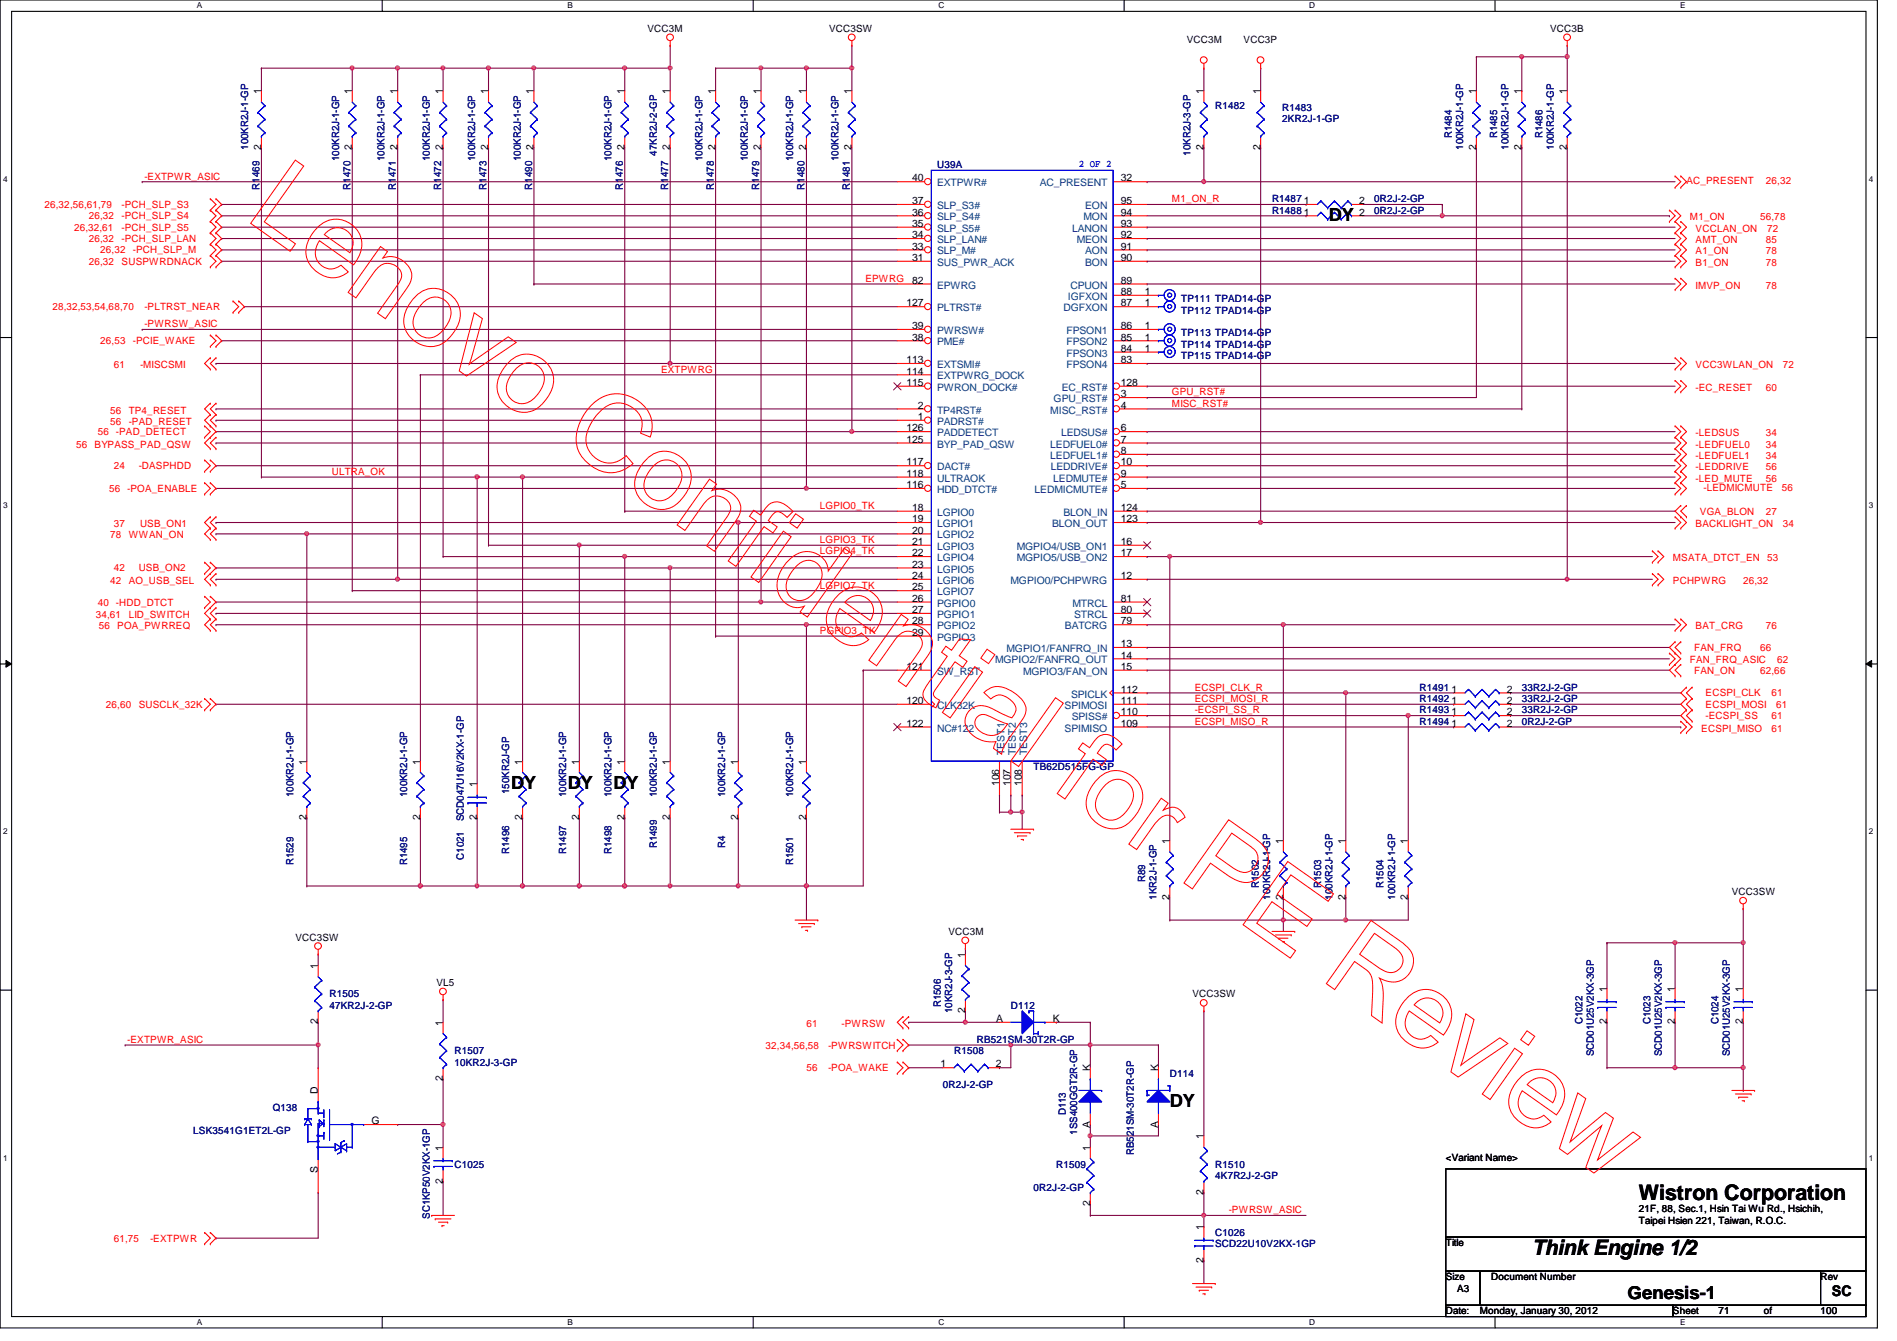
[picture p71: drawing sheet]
<svg xmlns="http://www.w3.org/2000/svg" width="297mm" height="210mm" viewBox="0 0 297 210" stroke-linecap="round" stroke-linejoin="round" font-family="sans-serif">
<defs><g id="words">
<g font-size="3.3">
<text x="256.6" y="187.9">Wistron Corporation</text>
<text x="239.9" y="196.5">Think Engine 1/2</text>
</g>
<g font-size="2.8">
<text x="208.1" y="34.6">DY</text>
<text x="80" y="123.5">DY</text>
<text x="88.9" y="123.5">DY</text>
<text x="96.1" y="123.5">DY</text>
<text x="183.2" y="173.3">DY</text>
<text x="254.8" y="203.4">Genesis-1</text>
</g>
<text font-size="2.3" x="286.8" y="202.9">SC</text>
<g font-size="1.6">
<text x="101.4" y="5">VCC3M</text>
<text x="129.8" y="5">VCC3SW</text>
<text x="242.7" y="5">VCC3B</text>
<text x="185.8" y="6.8">VCC3M</text>
<text x="194.7" y="6.8">VCC3P</text>
<text x="40.9" y="14.8" transform="rotate(-90 40.9 14.8)">1</text>
<text x="55.1" y="14.8" transform="rotate(-90 55.1 14.8)">1</text>
<text x="62.2" y="14.8" transform="rotate(-90 62.2 14.8)">1</text>
<text x="69.3" y="14.8" transform="rotate(-90 69.3 14.8)">1</text>
<text x="76.5" y="14.8" transform="rotate(-90 76.5 14.8)">1</text>
<text x="83.6" y="14.8" transform="rotate(-90 83.6 14.8)">1</text>
<text x="97.8" y="14.8" transform="rotate(-90 97.8 14.8)">1</text>
<text x="104.9" y="14.8" transform="rotate(-90 104.9 14.8)">1</text>
<text x="112" y="14.8" transform="rotate(-90 112 14.8)">1</text>
<text x="119.1" y="14.8" transform="rotate(-90 119.1 14.8)">1</text>
<text x="126.2" y="14.8" transform="rotate(-90 126.2 14.8)">1</text>
<text x="133.3" y="14.8" transform="rotate(-90 133.3 14.8)">1</text>
<text x="188.5" y="14.8" transform="rotate(-90 188.5 14.8)">1</text>
<text x="197.4" y="14.8" transform="rotate(-90 197.4 14.8)">1</text>
<text x="231.1" y="14.8" transform="rotate(-90 231.1 14.8)">1</text>
<text x="238.2" y="14.8" transform="rotate(-90 238.2 14.8)">1</text>
<text x="245.4" y="14.8" transform="rotate(-90 245.4 14.8)">1</text>
<text x="40.9" y="23.5" transform="rotate(-90 40.9 23.5)">2</text>
<text x="55.1" y="23.5" transform="rotate(-90 55.1 23.5)">2</text>
<text x="62.2" y="23.5" transform="rotate(-90 62.2 23.5)">2</text>
<text x="69.3" y="23.5" transform="rotate(-90 69.3 23.5)">2</text>
<text x="76.5" y="23.5" transform="rotate(-90 76.5 23.5)">2</text>
<text x="83.6" y="23.5" transform="rotate(-90 83.6 23.5)">2</text>
<text x="97.8" y="23.5" transform="rotate(-90 97.8 23.5)">2</text>
<text x="104.9" y="23.5" transform="rotate(-90 104.9 23.5)">2</text>
<text x="112" y="23.5" transform="rotate(-90 112 23.5)">2</text>
<text x="119.1" y="23.5" transform="rotate(-90 119.1 23.5)">2</text>
<text x="126.2" y="23.5" transform="rotate(-90 126.2 23.5)">2</text>
<text x="133.3" y="23.5" transform="rotate(-90 133.3 23.5)">2</text>
<text x="188.5" y="23.5" transform="rotate(-90 188.5 23.5)">2</text>
<text x="197.4" y="23.5" transform="rotate(-90 197.4 23.5)">2</text>
<text x="231.1" y="23.5" transform="rotate(-90 231.1 23.5)">2</text>
<text x="238.2" y="23.5" transform="rotate(-90 238.2 23.5)">2</text>
<text x="245.4" y="23.5" transform="rotate(-90 245.4 23.5)">2</text>
<text x="142.8" y="28.4">40</text>
<text x="175.5" y="28.4">32</text>
<text x="142.8" y="32">37</text>
<text x="142.8" y="33.7">36</text>
<text x="142.8" y="35.5">35</text>
<text x="175.5" y="32">95</text>
<text x="175.5" y="33.7">94</text>
<text x="175.5" y="35.5">93</text>
<text x="204.2" y="33.7">1</text>
<text x="204.2" y="32">1</text>
<text x="212.8" y="33.7">2</text>
<text x="212.8" y="32">2</text>
<text x="142.8" y="37.3">34</text>
<text x="142.8" y="39.1">33</text>
<text x="142.8" y="40.9">31</text>
<text x="175.5" y="37.3">92</text>
<text x="175.5" y="39.1">91</text>
<text x="175.5" y="40.9">90</text>
<text x="141.9" y="48">127</text>
<text x="142.8" y="44.4">82</text>
<text x="175.5" y="44.4">89</text>
<text x="175.5" y="46.2">88</text>
<text x="175.5" y="48">87</text>
<text x="179.3" y="46.2">1</text>
<text x="179.3" y="48">1</text>
<text x="142.8" y="51.5">39</text>
<text x="142.8" y="53.3">38</text>
<text x="175.5" y="51.5">86</text>
<text x="175.5" y="53.3">85</text>
<text x="179.3" y="53.3">1</text>
<text x="179.3" y="51.5">1</text>
<text x="141.9" y="56.9">113</text>
<text x="141.9" y="58.6">114</text>
<text x="175.5" y="55.1">84</text>
<text x="175.5" y="56.9">83</text>
<text x="179.3" y="55.1">1</text>
<text x="141.9" y="60.4">115</text>
<text x="143.7" y="64">2</text>
<text x="143.7" y="65.7">1</text>
<text x="175.5" y="60.4">128</text>
<text x="175.5" y="62.2">3</text>
<text x="175.5" y="64">4</text>
<text x="141.9" y="67.5">126</text>
<text x="141.9" y="69.3">125</text>
<text x="175.5" y="67.5">6</text>
<text x="175.5" y="69.3">7</text>
<text x="175.5" y="71.1">8</text>
<text x="141.9" y="72.9">117</text>
<text x="141.9" y="74.6">118</text>
<text x="141.9" y="76.4">116</text>
<text x="175.5" y="72.9">10</text>
<text x="175.5" y="74.6">9</text>
<text x="175.5" y="76.4">5</text>
<text x="142.8" y="80">18</text>
<text x="142.8" y="81.7">19</text>
<text x="142.8" y="83.5">20</text>
<text x="175.5" y="80">124</text>
<text x="175.5" y="81.7">123</text>
<text x="142.8" y="85.3">21</text>
<text x="142.8" y="87.1">22</text>
<text x="142.8" y="88.9">23</text>
<text x="175.5" y="85.3">16</text>
<text x="175.5" y="87.1">17</text>
<text x="142.8" y="90.6">24</text>
<text x="142.8" y="92.4">25</text>
<text x="142.8" y="94.2">26</text>
<text x="142.8" y="96">27</text>
<text x="175.5" y="90.6">12</text>
<text x="175.5" y="94.2">81</text>
<text x="175.5" y="96">80</text>
<text x="142.8" y="97.7">28</text>
<text x="142.8" y="99.5">29</text>
<text x="175.5" y="97.7">79</text>
<text x="175.5" y="101.3">13</text>
<text x="141.9" y="104.9">121</text>
<text x="175.5" y="103.1">14</text>
<text x="175.5" y="104.9">15</text>
<text x="141.9" y="110.2">120</text>
<text x="141.9" y="113.7">122</text>
<text x="175.5" y="108.4">112</text>
<text x="175.5" y="110.2">111</text>
<text x="175.5" y="112">110</text>
<text x="175.5" y="113.7">109</text>
<text x="227.3" y="112">1</text>
<text x="227.3" y="110.2">1</text>
<text x="227.3" y="108.4">1</text>
<text x="227.3" y="113.7">1</text>
<text x="236" y="112">2</text>
<text x="236" y="110.2">2</text>
<text x="236" y="108.4">2</text>
<text x="236" y="113.7">2</text>
<text x="48" y="119.7" transform="rotate(-90 48 119.7)">1</text>
<text x="65.8" y="119.7" transform="rotate(-90 65.8 119.7)">1</text>
<text x="81.8" y="119.7" transform="rotate(-90 81.8 119.7)">1</text>
<text x="90.7" y="119.7" transform="rotate(-90 90.7 119.7)">1</text>
<text x="97.8" y="119.7" transform="rotate(-90 97.8 119.7)">1</text>
<text x="104.9" y="119.7" transform="rotate(-90 104.9 119.7)">1</text>
<text x="115.6" y="119.7" transform="rotate(-90 115.6 119.7)">1</text>
<text x="126.2" y="119.7" transform="rotate(-90 126.2 119.7)">1</text>
<text x="74.7" y="123.2" transform="rotate(-90 74.7 123.2)">1</text>
<text x="156.5" y="123" transform="rotate(-90 156.5 123)">106</text>
<text x="158.2" y="123" transform="rotate(-90 158.2 123)">107</text>
<text x="160" y="123" transform="rotate(-90 160 123)">108</text>
<text x="48" y="128.4" transform="rotate(-90 48 128.4)">2</text>
<text x="65.8" y="128.4" transform="rotate(-90 65.8 128.4)">2</text>
<text x="74.7" y="128.4" transform="rotate(-90 74.7 128.4)">2</text>
<text x="81.8" y="128.4" transform="rotate(-90 81.8 128.4)">2</text>
<text x="90.7" y="128.4" transform="rotate(-90 90.7 128.4)">2</text>
<text x="97.8" y="128.4" transform="rotate(-90 97.8 128.4)">2</text>
<text x="104.9" y="128.4" transform="rotate(-90 104.9 128.4)">2</text>
<text x="115.6" y="128.4" transform="rotate(-90 115.6 128.4)">2</text>
<text x="126.2" y="128.4" transform="rotate(-90 126.2 128.4)">2</text>
<text x="183.1" y="132.1" transform="rotate(-90 183.1 132.1)">1</text>
<text x="200.9" y="132.1" transform="rotate(-90 200.9 132.1)">1</text>
<text x="210.7" y="132.1" transform="rotate(-90 210.7 132.1)">1</text>
<text x="220.5" y="132.1" transform="rotate(-90 220.5 132.1)">1</text>
<text x="183.1" y="140.8" transform="rotate(-90 183.1 140.8)">2</text>
<text x="200.9" y="140.8" transform="rotate(-90 200.9 140.8)">2</text>
<text x="210.7" y="140.8" transform="rotate(-90 210.7 140.8)">2</text>
<text x="220.5" y="140.8" transform="rotate(-90 220.5 140.8)">2</text>
<text x="271.2" y="140.1">VCC3SW</text>
<text x="46.3" y="147.2">VCC3SW</text>
<text x="148.5" y="146.3">VCC3M</text>
<text x="151.1" y="149.9" transform="rotate(-90 151.1 149.9)">1</text>
<text x="49.8" y="151.7" transform="rotate(-90 49.8 151.7)">1</text>
<text x="68.3" y="154.3">VL5</text>
<text x="251.6" y="155.2" transform="rotate(-90 251.6 155.2)">1</text>
<text x="262.3" y="155.2" transform="rotate(-90 262.3 155.2)">1</text>
<text x="272.9" y="155.2" transform="rotate(-90 272.9 155.2)">1</text>
<text x="49.8" y="160.4" transform="rotate(-90 49.8 160.4)">2</text>
<text x="69.3" y="160.6" transform="rotate(-90 69.3 160.6)">1</text>
<text x="151.1" y="158.6" transform="rotate(-90 151.1 158.6)">2</text>
<text x="156" y="160">A</text>
<text x="164.8" y="160">K</text>
<text x="186.7" y="156.1">VCC3SW</text>
<text x="251.6" y="160.4" transform="rotate(-90 251.6 160.4)">2</text>
<text x="262.3" y="160.4" transform="rotate(-90 262.3 160.4)">2</text>
<text x="272.9" y="160.4" transform="rotate(-90 272.9 160.4)">2</text>
<text x="147.3" y="167.1">1</text>
<text x="156" y="167.1">2</text>
<text x="170.7" y="167.7" transform="rotate(-90 170.7 167.7)">K</text>
<text x="181.4" y="167.7" transform="rotate(-90 181.4 167.7)">K</text>
<text x="49.8" y="171.2" transform="rotate(-90 49.8 171.2)">D</text>
<text x="69.3" y="169.2" transform="rotate(-90 69.3 169.2)">2</text>
<text x="58.2" y="176">G</text>
<text x="170.7" y="176.6" transform="rotate(-90 170.7 176.6)">A</text>
<text x="181.4" y="176.6" transform="rotate(-90 181.4 176.6)">A</text>
<text x="188.5" y="178.4" transform="rotate(-90 188.5 178.4)">1</text>
<text x="49.8" y="183.7" transform="rotate(-90 49.8 183.7)">S</text>
<text x="69.3" y="185.3" transform="rotate(-90 69.3 185.3)">2</text>
<text x="69.3" y="180.1" transform="rotate(-90 69.3 180.1)">1</text>
<text x="170.7" y="180.1" transform="rotate(-90 170.7 180.1)">1</text>
<text x="226.4" y="181.7">&lt;Variant Name&gt;</text>
<text x="170.7" y="188.8" transform="rotate(-90 170.7 188.8)">2</text>
<text x="188.5" y="187" transform="rotate(-90 188.5 187)">2</text>
<text x="256.6" y="189.7">21F, 88, Sec.1, Hsin Tai Wu Rd., Hsichih,</text>
<text x="256.6" y="191.6">Taipei Hsien 221, Taiwan, R.O.C.</text>
<text x="188.5" y="197.7" transform="rotate(-90 188.5 197.7)">2</text>
<text x="188.5" y="192.6" transform="rotate(-90 188.5 192.6)">1</text>
<text x="226.4" y="195.1">Title</text>
<text x="226.4" y="200.4">Size</text>
<text x="228.2" y="202.2">A3</text>
<text x="233.5" y="200.4">Document Number</text>
<text x="285.1" y="200.4">Rev</text>
<text x="226.4" y="205.7">Date:</text>
<text x="231.7" y="205.7">Monday, January 30, 2012</text>
<text x="262" y="205.7">Sheet</text>
<text x="269.1" y="205.7">71</text>
<text x="276.2" y="205.7">of</text>
<text x="285.1" y="205.7">100</text>
</g>
<g font-size="1.6" fill="#000080">
<text x="190.3" y="17.1">R1482</text>
<text x="200.8" y="17.4">R1483</text>
<text x="38.9" y="23.5" transform="rotate(-90 38.9 23.5)">100KR2J-1-GP</text>
<text x="200.8" y="19">2KR2J-1-GP</text>
<text x="227.3" y="21.7" transform="rotate(-90 227.3 21.7)">R1484</text>
<text x="229.1" y="23.5" transform="rotate(-90 229.1 23.5)">100KR2J-1-GP</text>
<text x="234.4" y="21.7" transform="rotate(-90 234.4 21.7)">R1485</text>
<text x="236.2" y="23.5" transform="rotate(-90 236.2 23.5)">100KR2J-1-GP</text>
<text x="241.6" y="21.7" transform="rotate(-90 241.6 21.7)">R1486</text>
<text x="243.3" y="23.5" transform="rotate(-90 243.3 23.5)">100KR2J-1-GP</text>
<text x="40.6" y="29.7" transform="rotate(-90 40.6 29.7)">R1469</text>
<text x="53.1" y="25.2" transform="rotate(-90 53.1 25.2)">100KR2J-1-GP</text>
<text x="54.9" y="29.7" transform="rotate(-90 54.9 29.7)">R1470</text>
<text x="60.2" y="25.2" transform="rotate(-90 60.2 25.2)">100KR2J-1-GP</text>
<text x="62" y="29.7" transform="rotate(-90 62 29.7)">R1471</text>
<text x="67.3" y="25.2" transform="rotate(-90 67.3 25.2)">100KR2J-1-GP</text>
<text x="69.1" y="29.7" transform="rotate(-90 69.1 29.7)">R1472</text>
<text x="74.4" y="25.2" transform="rotate(-90 74.4 25.2)">100KR2J-1-GP</text>
<text x="76.2" y="29.7" transform="rotate(-90 76.2 29.7)">R1473</text>
<text x="81.5" y="25.2" transform="rotate(-90 81.5 25.2)">100KR2J-1-GP</text>
<text x="83.3" y="29.7" transform="rotate(-90 83.3 29.7)">R1490</text>
<text x="95.8" y="25.2" transform="rotate(-90 95.8 25.2)">100KR2J-1-GP</text>
<text x="97.5" y="29.7" transform="rotate(-90 97.5 29.7)">R1476</text>
<text x="102.9" y="24.3" transform="rotate(-90 102.9 24.3)">47KR2J-2-GP</text>
<text x="104.6" y="29.7" transform="rotate(-90 104.6 29.7)">R1477</text>
<text x="110" y="25.2" transform="rotate(-90 110 25.2)">100KR2J-1-GP</text>
<text x="111.8" y="29.7" transform="rotate(-90 111.8 29.7)">R1478</text>
<text x="117.1" y="25.2" transform="rotate(-90 117.1 25.2)">100KR2J-1-GP</text>
<text x="118.9" y="29.7" transform="rotate(-90 118.9 29.7)">R1479</text>
<text x="124.2" y="25.2" transform="rotate(-90 124.2 25.2)">100KR2J-1-GP</text>
<text x="126" y="29.7" transform="rotate(-90 126 29.7)">R1480</text>
<text x="131.3" y="25.2" transform="rotate(-90 131.3 25.2)">100KR2J-1-GP</text>
<text x="133.1" y="29.7" transform="rotate(-90 133.1 29.7)">R1481</text>
<text x="146.7" y="26.3">U39A</text>
<text x="186.4" y="24.3" transform="rotate(-90 186.4 24.3)">10KR2J-3-GP</text>
<text x="199.2" y="33.4">R1488</text>
<text x="199.2" y="31.7">R1487</text>
<text x="215.2" y="33.4">0R2J-2-GP</text>
<text x="215.2" y="31.7">0R2J-2-GP</text>
<text x="185" y="47.3">TP111 TPAD14-GP</text>
<text x="185" y="49.1">TP112 TPAD14-GP</text>
<text x="185" y="52.7">TP113 TPAD14-GP</text>
<text x="185" y="54.4">TP114 TPAD14-GP</text>
<text x="185" y="56.2">TP115 TPAD14-GP</text>
<text x="222.3" y="111.7">R1493</text>
<text x="222.3" y="109.9">R1492</text>
<text x="222.3" y="108.1">R1491</text>
<text x="222.3" y="113.5">R1494</text>
<text x="238.3" y="111.7">33R2J-2-GP</text>
<text x="238.3" y="109.9">33R2J-2-GP</text>
<text x="238.3" y="108.1">33R2J-2-GP</text>
<text x="238.3" y="113.5">0R2J-2-GP</text>
<text x="46" y="124.8" transform="rotate(-90 46 124.8)">100KR2J-1-GP</text>
<text x="63.8" y="124.8" transform="rotate(-90 63.8 124.8)">100KR2J-1-GP</text>
<text x="79.8" y="124.3" transform="rotate(-90 79.8 124.3)">150KR2J-GP</text>
<text x="88.6" y="124.8" transform="rotate(-90 88.6 124.8)">100KR2J-1-GP</text>
<text x="95.8" y="124.8" transform="rotate(-90 95.8 124.8)">100KR2J-1-GP</text>
<text x="102.9" y="124.8" transform="rotate(-90 102.9 124.8)">100KR2J-1-GP</text>
<text x="113.5" y="124.8" transform="rotate(-90 113.5 124.8)">100KR2J-1-GP</text>
<text x="124.2" y="124.8" transform="rotate(-90 124.2 124.8)">100KR2J-1-GP</text>
<text x="161.8" y="120.6">TB62D515FG-GP</text>
<text x="72.6" y="128.6" transform="rotate(-90 72.6 128.6)">SCD047U16V2KX-1-GP</text>
<text x="46" y="135.5" transform="rotate(-90 46 135.5)">R1529</text>
<text x="63.8" y="135.5" transform="rotate(-90 63.8 135.5)">R1495</text>
<text x="72.6" y="134.6" transform="rotate(-90 72.6 134.6)">C1021</text>
<text x="79.8" y="133.7" transform="rotate(-90 79.8 133.7)">R1496</text>
<text x="88.6" y="133.7" transform="rotate(-90 88.6 133.7)">R1497</text>
<text x="95.8" y="133.7" transform="rotate(-90 95.8 133.7)">R1498</text>
<text x="102.9" y="132.8" transform="rotate(-90 102.9 132.8)">R1499</text>
<text x="113.5" y="132.8" transform="rotate(-90 113.5 132.8)">R4</text>
<text x="124.2" y="135.5" transform="rotate(-90 124.2 135.5)">R1501</text>
<text x="179.3" y="138.1" transform="rotate(-90 179.3 138.1)">R89</text>
<text x="181.1" y="140.8" transform="rotate(-90 181.1 140.8)">1KR2J-1-GP</text>
<text x="197.1" y="139" transform="rotate(-90 197.1 139)">R1502</text>
<text x="198.9" y="140.8" transform="rotate(-90 198.9 140.8)">100KR2J-1-GP</text>
<text x="206.9" y="139" transform="rotate(-90 206.9 139)">R1503</text>
<text x="208.7" y="140.8" transform="rotate(-90 208.7 140.8)">100KR2J-1-GP</text>
<text x="216.7" y="139" transform="rotate(-90 216.7 139)">R1504</text>
<text x="218.4" y="140.8" transform="rotate(-90 218.4 140.8)">100KR2J-1-GP</text>
<text x="51.6" y="156.1">R1505</text>
<text x="51.6" y="157.9">47KR2J-2-GP</text>
<text x="147.3" y="157.7" transform="rotate(-90 147.3 157.7)">R1506</text>
<text x="149.1" y="158.6" transform="rotate(-90 149.1 158.6)">10KR2J-3-GP</text>
<text x="158.3" y="157.9">D112</text>
<text x="247.8" y="160.4" transform="rotate(-90 247.8 160.4)">C1022</text>
<text x="258.4" y="160.4" transform="rotate(-90 258.4 160.4)">C1023</text>
<text x="269.1" y="160.4" transform="rotate(-90 269.1 160.4)">C1024</text>
<text x="71.2" y="165">R1507</text>
<text x="71.2" y="166.8">10KR2J-3-GP</text>
<text x="149.4" y="165">R1508</text>
<text x="152.9" y="163.2">RB521SM-30T2R-GP</text>
<text x="249.6" y="165.4" transform="rotate(-90 249.6 165.4)">SCD01U25V2KX-3GP</text>
<text x="260.2" y="165.4" transform="rotate(-90 260.2 165.4)">SCD01U25V2KX-3GP</text>
<text x="270.9" y="165.4" transform="rotate(-90 270.9 165.4)">SCD01U25V2KX-3GP</text>
<text x="42.7" y="173.9">Q138</text>
<text x="147.6" y="170.3">0R2J-2-GP</text>
<text x="183.2" y="168.6">D114</text>
<text x="30.3" y="177.5">LSK3541G1ET2L-GP</text>
<text x="166.9" y="174.6" transform="rotate(-90 166.9 174.6)">D113</text>
<text x="168.7" y="177.6" transform="rotate(-90 168.7 177.6)">1SS400GGT2R-GP</text>
<text x="71.2" y="182.8">C1025</text>
<text x="165.4" y="182.8">R1509</text>
<text x="177.5" y="180.8" transform="rotate(-90 177.5 180.8)">RB521SM-30T2R-GP</text>
<text x="190.3" y="182.8">R1510</text>
<text x="190.3" y="184.6">4K7R2J-2-GP</text>
<text x="67.3" y="190.8" transform="rotate(-90 67.3 190.8)">SC1KP50V2KX-1GP</text>
<text x="161.8" y="186.4">0R2J-2-GP</text>
<text x="190.3" y="193.5">C1026</text>
<text x="190.3" y="195.2">SCD22U10V2KX-1GP</text>
</g>
<g font-size="1.6" fill="#f00">
<text x="22.6" y="28.1">-EXTPWR_ASIC</text>
<text x="264.1" y="28.8">AC_PRESENT</text>
<text x="276.5" y="28.8">26,32</text>
<text x="7" y="32.6">26,32,56,61,79</text>
<text x="13.9" y="34.3">26,32</text>
<text x="19" y="34.3">-PCH_SLP_S4</text>
<text x="19" y="32.6">-PCH_SLP_S3</text>
<text x="183.5" y="31.7">M1_ON_R</text>
<text x="264.6" y="34.5">M1_ON</text>
<text x="275.6" y="34.5">56,78</text>
<text x="11.6" y="36.1">26,32,61</text>
<text x="13.9" y="37.9">26,32</text>
<text x="13.9" y="41.4">26,32</text>
<text x="15.7" y="39.7">26,32</text>
<text x="19" y="36.1">-PCH_SLP_S5</text>
<text x="19" y="37.9">-PCH_SLP_LAN</text>
<text x="19" y="41.4">SUSPWRDNACK</text>
<text x="20.8" y="39.7">-PCH_SLP_M</text>
<text x="265.5" y="36.3">VCCLAN_ON</text>
<text x="265.5" y="38.1">AMT_ON</text>
<text x="265.5" y="39.8">A1_ON</text>
<text x="265.5" y="41.6">B1_ON</text>
<text x="276.5" y="38.1">85</text>
<text x="276.5" y="39.8">78</text>
<text x="276.5" y="41.6">78</text>
<text x="276.7" y="36.3">72</text>
<text x="135.5" y="44.1">EPWRG</text>
<text x="265.5" y="45.2">IMVP_ON</text>
<text x="276.5" y="45.2">78</text>
<text x="8.2" y="48.6">28,32,53,54,68,70</text>
<text x="15.7" y="53.9">26,53</text>
<text x="20.8" y="53.9">-PCIE_WAKE</text>
<text x="22.6" y="51.2">-PWRSW_ASIC</text>
<text x="22.6" y="48.6">-PLTRST_NEAR</text>
<text x="17.8" y="57.6">61</text>
<text x="21.9" y="57.6">-MISCSMI</text>
<text x="103.5" y="58.3">EXTPWRG</text>
<text x="265.5" y="57.6">VCC3WLAN_ON</text>
<text x="279.2" y="57.6">72</text>
<text x="17.3" y="64.7">56</text>
<text x="20.1" y="64.7">TP4_RESET</text>
<text x="183.5" y="61.9">GPU_RST#</text>
<text x="183.5" y="63.7">MISC_RST#</text>
<text x="265.5" y="61.2">-EC_RESET</text>
<text x="276.5" y="61.2">60</text>
<text x="11.9" y="70.1">56</text>
<text x="14.8" y="70.1">BYPASS_PAD_QSW</text>
<text x="15.3" y="68.1">56 -PAD_DETECT</text>
<text x="17.3" y="66.5">56</text>
<text x="20.1" y="66.5">-PAD_RESET</text>
<text x="265.5" y="68.3">-LEDSUS</text>
<text x="265.5" y="70.1">-LEDFUEL0</text>
<text x="265.5" y="71.8">-LEDFUEL1</text>
<text x="276.5" y="68.3">34</text>
<text x="276.5" y="70.1">34</text>
<text x="276.5" y="71.8">34</text>
<text x="17.1" y="77">56 -POA_ENABLE</text>
<text x="17.8" y="73.4">24</text>
<text x="21.7" y="73.4">-DASPHDD</text>
<text x="51.9" y="74.3">ULTRA_OK</text>
<text x="265.5" y="75.4">-LED_MUTE</text>
<text x="265.5" y="73.6">-LEDDRIVE</text>
<text x="266.7" y="76.8">-LEDMICMUTE</text>
<text x="276.5" y="75.4">56</text>
<text x="276.5" y="73.6">56</text>
<text x="279" y="76.8">56</text>
<text x="17.8" y="82.5">37</text>
<text x="21.9" y="82.5">USB_ON1</text>
<text x="128.4" y="79.7">LGPIO0_TK</text>
<text x="265.5" y="82.5">BACKLIGHT_ON</text>
<text x="266.2" y="80.6">VGA_BLON</text>
<text x="276.5" y="80.6">27</text>
<text x="279.2" y="82.5">34</text>
<text x="17.3" y="84.3">78</text>
<text x="17.8" y="89.5">42</text>
<text x="20.1" y="84.3">WWAN_ON</text>
<text x="21.7" y="89.5">USB_ON2</text>
<text x="128.4" y="86.8">LGPIO4_TK</text>
<text x="128.4" y="85">LGPIO3_TK</text>
<text x="262" y="87.8">MSATA_DTCT_EN 53</text>
<text x="15.3" y="94.8">40 -HDD_DTCT</text>
<text x="17.3" y="91.4">42</text>
<text x="20.1" y="91.4">AO_USB_SEL</text>
<text x="128.4" y="92.1">LGPIO7_TK</text>
<text x="262" y="91.4">PCHPWRG</text>
<text x="273" y="91.4">26,32</text>
<text x="15" y="96.7">34,61</text>
<text x="15.5" y="98.5">56</text>
<text x="18.4" y="98.5">POA_PWRREQ</text>
<text x="20.1" y="96.7">LID_SWITCH</text>
<text x="128.4" y="99.2">PGPIO3_TK</text>
<text x="265.3" y="101.9">FAN_FRQ</text>
<text x="265.5" y="98.5">BAT_CRG</text>
<text x="275.6" y="101.9">66</text>
<text x="276.5" y="98.5">76</text>
<text x="264.6" y="103.8">FAN_FRQ_ASIC</text>
<text x="265.3" y="105.5">FAN_ON</text>
<text x="275.6" y="105.5">62,66</text>
<text x="278.3" y="103.8">62</text>
<text x="16.6" y="110.8">26,60</text>
<text x="21.7" y="110.8">SUSCLK_32K</text>
<text x="187.1" y="111.7">-ECSPI_SS_R</text>
<text x="187.1" y="109.9">ECSPI_MOSI_R</text>
<text x="187.1" y="113.5">ECSPI_MISO_R</text>
<text x="187.1" y="108.1">ECSPI_CLK_R</text>
<text x="267.1" y="109">ECSPI_CLK</text>
<text x="267.1" y="110.8">ECSPI_MOSI</text>
<text x="267.1" y="112.6">-ECSPI_SS</text>
<text x="277.4" y="109">61</text>
<text x="277.4" y="112.6">61</text>
<text x="278.1" y="110.8">61</text>
<text x="266.4" y="114.5">ECSPI_MISO</text>
<text x="277.4" y="114.5">61</text>
<text x="126.3" y="160.7">61</text>
<text x="131.8" y="160.7">-PWRSW</text>
<text x="19.9" y="163.2">-EXTPWR_ASIC</text>
<text x="119.9" y="164.1">32,34,56,58</text>
<text x="126.3" y="167.7">56</text>
<text x="129.7" y="164.1">-PWRSWITCH</text>
<text x="129.7" y="167.7">-POA_WAKE</text>
<text x="192.4" y="189.9">-PWRSW_ASIC</text>
<text x="17.8" y="194.4">61,75</text>
<text x="23.5" y="194.4">-EXTPWR</text>
</g>
<g font-size="1.6" fill="#004080">
<text x="146.7" y="29.2">EXTPWR#</text>
<text x="162.8" y="29.2">AC_PRESENT</text>
<text x="146.7" y="32.7">SLP_S3#</text>
<text x="146.7" y="34.5">SLP_S4#</text>
<text x="169.7" y="34.5">MON</text>
<text x="169.9" y="32.7">EON</text>
<text x="146.7" y="36.3">SLP_S5#</text>
<text x="146.7" y="38.1">SLP_LAN#</text>
<text x="146.7" y="39.8">SLP_M#</text>
<text x="146.7" y="41.6">SUS_PWR_ACK</text>
<text x="167.9" y="36.3">LANON</text>
<text x="168.6" y="38.1">MEON</text>
<text x="169.9" y="39.8">AON</text>
<text x="169.9" y="41.6">BON</text>
<text x="146.7" y="45.2">EPWRG</text>
<text x="167.2" y="46.9">IGFXON</text>
<text x="167.6" y="45.2">CPUON</text>
<text x="146.7" y="48.7">PLTRST#</text>
<text x="146.7" y="52.3">PWRSW#</text>
<text x="166.5" y="48.7">DGFXON</text>
<text x="167" y="52.3">FPSON1</text>
<text x="146.7" y="54.1">PME#</text>
<text x="146.7" y="57.6">EXTSMI#</text>
<text x="146.7" y="59.4">EXTPWRG_DOCK</text>
<text x="167" y="54.1">FPSON2</text>
<text x="167" y="55.8">FPSON3</text>
<text x="167" y="57.6">FPSON4</text>
<text x="146.7" y="61.2">PWRON_DOCK#</text>
<text x="146.7" y="64.7">TP4RST#</text>
<text x="164.5" y="64.7">MISC_RST#</text>
<text x="165" y="62.9">GPU_RST#</text>
<text x="166.2" y="61.2">EC_RST#</text>
<text x="146.7" y="66.5">PADRST#</text>
<text x="146.7" y="68.3">PADDETECT</text>
<text x="146.7" y="70.1">BYP_PAD_QSW</text>
<text x="164.5" y="70.1">LEDFUEL0#</text>
<text x="164.5" y="71.8">LEDFUEL1#</text>
<text x="166.2" y="68.3">LEDSUS#</text>
<text x="146.7" y="73.6">DACT#</text>
<text x="146.7" y="75.4">ULTRAOK</text>
<text x="146.7" y="77.2">HDD_DTCT#</text>
<text x="162" y="77.2">LEDMICMUTE#</text>
<text x="164.5" y="73.6">LEDDRIVE#</text>
<text x="164.9" y="75.4">LEDMUTE#</text>
<text x="146.7" y="80.7">LGPIO0</text>
<text x="146.7" y="82.5">LGPIO1</text>
<text x="164.8" y="82.5">BLON_OUT</text>
<text x="166.5" y="80.7">BLON_IN</text>
<text x="146.7" y="84.3">LGPIO2</text>
<text x="146.7" y="86.1">LGPIO3</text>
<text x="146.7" y="87.8">LGPIO4</text>
<text x="146.7" y="89.6">LGPIO5</text>
<text x="159.2" y="86.1">MGPIO4/USB_ON1</text>
<text x="159.2" y="87.8">MGPIO5/USB_ON2</text>
<text x="146.7" y="91.4">LGPIO6</text>
<text x="146.7" y="93.2">LGPIO7</text>
<text x="146.7" y="95">PGPIO0</text>
<text x="158.2" y="91.4">MGPIO0/PCHPWRG</text>
<text x="167.9" y="95">MTRCL</text>
<text x="146.7" y="96.7">PGPIO1</text>
<text x="146.7" y="98.5">PGPIO2</text>
<text x="146.7" y="100.3">PGPIO3</text>
<text x="166.7" y="98.5">BATCRG</text>
<text x="168.2" y="96.7">STRCL</text>
<text x="146.7" y="105.6">SW_RST</text>
<text x="155.8" y="103.8">MGPIO2/FANFRQ_OUT</text>
<text x="157.6" y="102.1">MGPIO1/FANFRQ_IN</text>
<text x="160.2" y="105.6">MGPIO3/FAN_ON</text>
<text x="146.7" y="111">CLK32K</text>
<text x="166.7" y="111">SPIMOSI</text>
<text x="167.7" y="109.2">SPICLK</text>
<text x="167.8" y="112.7">SPISS#</text>
<text x="146.7" y="114.5">NC#122</text>
<text x="157.3" y="118.2" transform="rotate(-90 157.3 118.2)">TEST1</text>
<text x="159" y="118.2" transform="rotate(-90 159 118.2)">TEST2</text>
<text x="160.8" y="118.2" transform="rotate(-90 160.8 118.2)">TEST3</text>
<text x="166.7" y="114.5">SPIMISO</text>
</g>
<text font-size="1.6" fill="#00f" x="168.9" y="26.1">2 OF 2</text>
<g font-size="1.3">
<text x="30.8" y="1.3">A</text>
<text x="88.9" y="1.3">B</text>
<text x="146.9" y="1.3">C</text>
<text x="205" y="1.3">D</text>
<text x="263.1" y="1.3">E</text>
<text x=".5" y="28.4">4</text>
<text x="292.6" y="28.4">4</text>
<text x=".5" y="79.5">3</text>
<text x="292.6" y="79.5">3</text>
<text x=".5" y="130.6">2</text>
<text x="292.6" y="130.6">2</text>
<text x=".5" y="181.7">1</text>
<text x="292.6" y="181.7">1</text>
<text x="30.8" y="207.4">A</text>
<text x="88.9" y="207.4">B</text>
<text x="146.9" y="207.4">C</text>
<text x="205" y="207.4">D</text>
<text x="263.1" y="207.4">E</text>
</g>
</g></defs>
<path d="M0 0h294v207.9h-294zM1.8 1.8h290.4v204.3h-290.4z" fill="none" stroke="#000" stroke-width=".17"/>
<g fill="#fff">
<path d="M30.8 .2h.8v1.4h-.8z"/>
<path d="M30.8 206.2h.8v1.4h-.8z"/>
</g>
<path d="M59.9 0v1.8M59.9 206.1v1.8" fill="none" stroke="#000" stroke-width=".17"/>
<g fill="#fff">
<path d="M88.9 .2h.8v1.4h-.8z"/>
<path d="M88.9 206.2h.8v1.4h-.8z"/>
</g>
<path d="M117.9 0v1.8M117.9 206.1v1.8" fill="none" stroke="#000" stroke-width=".17"/>
<g fill="#fff">
<path d="M146.9 .2h.9v1.4h-.9z"/>
<path d="M146.9 206.2h.9v1.4h-.9z"/>
</g>
<path d="M176 0v1.8M176 206.1v1.8" fill="none" stroke="#000" stroke-width=".17"/>
<g fill="#fff">
<path d="M205 .2h.9v1.4h-.9z"/>
<path d="M205 206.2h.9v1.4h-.9z"/>
</g>
<path d="M234.1 0v1.8M234.1 206.1v1.8" fill="none" stroke="#000" stroke-width=".17"/>
<g fill="#fff">
<path d="M263.1 .2h.8v1.4h-.8z"/>
<path d="M263.1 206.2h.8v1.4h-.8z"/>
<path d="M.5 27.3h.7v1.4h-.7z"/>
<path d="M292.6 27.3h.7v1.4h-.7z"/>
<path d="M.5 78.4h.7v1.4h-.7z"/>
<path d="M292.6 78.4h.7v1.4h-.7z"/>
</g>
<path d="M0 52.8h1.8M292.2 52.8h1.8" fill="none" stroke="#000" stroke-width=".17"/>
<g fill="#fff">
<path d="M.5 129.5h.7v1.4h-.7z"/>
<path d="M292.6 129.5h.7v1.4h-.7z"/>
</g>
<path d="M0 103.9h1.8M292.2 103.9h1.8" fill="none" stroke="#000" stroke-width=".17"/>
<path d="M.9 103.4l.9 .5-.9 .5zM292.2 103.9l.9-.5v1z" fill="#000"/>
<path d="M.9 103.4l.9 .5-.9 .5zM292.2 103.9l.9-.5v1z" fill="none" stroke="#000" stroke-width=".16"/>
<g fill="#fff">
<path d="M.5 180.5h.7v1.4h-.7z"/>
<path d="M292.6 180.5h.7v1.4h-.7z"/>
</g>
<path d="M0 155h1.8M292.2 155h1.8" fill="none" stroke="#000" stroke-width=".17"/>
<path d="M158.3 127.1h.1M158.3 127.1h1.8" fill="none" stroke="#800040" stroke-width=".17"/>
<circle cx="158.3" cy="127.1" r=".32" fill="#f0f"/>
<circle cx="158.3" cy="127.1" r=".32" fill="none" stroke="#f0f" stroke-width=".17"/>
<path d="M158.3 124.5h.1M158.3 124.5v2.6M160.1 124.5h.1M160.1 124.5v2.6M69.4 156.5h.1M69.4 156.5v3.5M69.4 168.9h.1M69.4 176h.1M69.4 168.9v10.7" fill="none" stroke="#800040" stroke-width=".17"/>
<circle cx="69.4" cy="176" r=".32" fill="#f0f"/>
<circle cx="69.4" cy="176" r=".32" fill="none" stroke="#f0f" stroke-width=".17"/>
<g fill="none" stroke="#800040" stroke-width=".17">
<path d="M49.8 149.4h.1M49.8 149.4v1.7M49.8 160h.1M49.8 160v3.6M62.3 176h.1M62.3 176h7.1M170.7 177.8h.1M170.7 177.8v1.8M181.4 176h.1M181.4 176v1.8h-10.7M33.8 193.8h.1M49.8 186.7h.1"/>
<path d="M49.8 186.7v7.1h-16M69.4 184.9h.1M69.4 184.9v5.3"/>
</g>
<circle cx="170.7" cy="177.8" r=".32" fill="#f0f"/>
<circle cx="170.7" cy="177.8" r=".32" fill="none" stroke="#f0f" stroke-width=".17"/>
<path d="M142.3 160h.1M142.3 160h8.9M170.7 176h.1M170.7 163.6h.1M170.7 163.6v3.5M170.7 176v1.8" fill="none" stroke="#800040" stroke-width=".17"/>
<circle cx="151.1" cy="160" r=".32" fill="#f0f"/>
<circle cx="151.1" cy="160" r=".32" fill="none" stroke="#f0f" stroke-width=".17"/>
<path d="M151.2 148.5h.1M151.2 148.5v.9M142.3 167.1h.1M142.3 167.1h5.3M165.4 160h.1M165.4 160h5.3M170.7 163.6h.1M170.7 163.6h10.7M181.4 163.6h.1M181.4 163.6v3.5" fill="none" stroke="#800040" stroke-width=".17"/>
<circle cx="170.7" cy="163.5" r=".32" fill="#f0f"/>
<circle cx="170.7" cy="163.5" r=".32" fill="none" stroke="#f0f" stroke-width=".17"/>
<g fill="none" stroke="#800040" stroke-width=".17">
<path d="M160.1 127.1h.1M160.1 127.1v2.7M188.5 158.2h.1M188.5 158.2v19.6M142.3 163.6h.1M142.3 163.6h16M151.2 160h.1M151.2 160h5.3M156.5 167.1h.1M158.3 163.6h.1M158.3 163.6v3.5h-1.8M188.5 197.4h.1"/>
<path d="M188.5 192h.1M188.5 190.2v1.8M188.5 197.4v3.5"/>
</g>
<circle cx="160" cy="127.1" r=".32" fill="#f0f"/>
<circle cx="160" cy="127.1" r=".32" fill="none" stroke="#f0f" stroke-width=".17"/>
<g fill="none" stroke="#800040" stroke-width=".17">
<path d="M97.8 10.7h.1M97.8 10.7v3.5M104.9 10.7h.1M104.9 10.7v3.5M126.3 10.7h.1M126.3 10.7v3.5M104.9 23.1h.1M104.9 23.1v33.8h-71.1M33.8 56.9h.1M65.8 58.7h.1M65.8 58.7v60.4M126.3 76.5h.1"/>
<path d="M126.3 76.5h14.2M133.4 67.6h.1M133.4 67.6h7.1M62.3 90.7h.1M62.3 90.7h78.2M126.3 138.7h.1M126.3 138.7v5.3"/>
</g>
<circle cx="62.2" cy="90.7" r=".32" fill="#f0f"/>
<circle cx="62.2" cy="90.7" r=".32" fill="none" stroke="#f0f" stroke-width=".17"/>
<path d="M69.4 10.7h.1M69.4 10.7h7.1M76.5 10.7h.1M76.5 10.7v3.5M112.1 10.7h.1M112.1 10.7v3.5M119.2 10.7h.1M119.2 10.7v3.5M126.3 97.8h.1M126.3 97.8h14.2M151.2 158.2h.1M151.2 158.2v1.8" fill="none" stroke="#800040" stroke-width=".17"/>
<circle cx="76.5" cy="10.6" r=".32" fill="#f0f"/>
<circle cx="76.5" cy="10.6" r=".32" fill="none" stroke="#f0f" stroke-width=".17"/>
<circle cx="69.4" cy="10.6" r=".32" fill="#f0f"/>
<circle cx="69.4" cy="10.6" r=".32" fill="none" stroke="#f0f" stroke-width=".17"/>
<path d="M62.3 10.7h.1M62.3 10.7h7.1M69.4 10.7h.1M69.4 10.7v3.5" fill="none" stroke="#800040" stroke-width=".17"/>
<circle cx="62.2" cy="10.6" r=".32" fill="#f0f"/>
<circle cx="62.2" cy="10.6" r=".32" fill="none" stroke="#f0f" stroke-width=".17"/>
<path d="M55.2 10.7h.1M55.2 10.7h7.1M62.3 10.7h.1M62.3 10.7v3.5" fill="none" stroke="#800040" stroke-width=".17"/>
<circle cx="55.1" cy="10.6" r=".32" fill="#f0f"/>
<circle cx="55.1" cy="10.6" r=".32" fill="none" stroke="#f0f" stroke-width=".17"/>
<path d="M55.2 10.7h.1M55.2 10.7v3.5M55.2 23.1h.1M55.2 23.1v69.4M97.8 128h.1M97.8 128v10.7" fill="none" stroke="#800040" stroke-width=".17"/>
<circle cx="97.8" cy="138.7" r=".32" fill="#f0f"/>
<circle cx="97.8" cy="138.7" r=".32" fill="none" stroke="#f0f" stroke-width=".17"/>
<g fill="none" stroke="#800040" stroke-width=".17">
<path d="M179.6 35.6h.1M179.6 37.3h.1M179.6 39.1h.1M179.6 35.6h82.7M179.6 37.3h82.7M179.6 39.1h82.7M179.6 40.9h.1M179.6 44.4h.1M179.6 56.9h.1M179.6 40.9h82.7M179.6 44.4h82.7M179.6 56.9h82.7"/>
<path d="M179.6 60.5h.1M179.6 69.3h.1M179.6 71.1h.1M179.6 74.7h.1M179.6 67.6h.1M179.6 72.9h.1M179.6 60.5h82.7M179.6 69.3h82.7M179.6 71.1h82.7M179.6 74.7h82.7M179.6 67.6h82.7M179.6 72.9h82.7"/>
<path d="M179.6 80h.1M179.6 80h82.7M197.4 81.8h.1M197.4 81.8h64.9M135.2 104.9h.1M135.2 104.9v33.8h-8.9M90.7 128h.1M90.7 128v10.7M126.3 138.7h.1M201 144h.1M201 144v1.8"/>
</g>
<circle cx="200.9" cy="144" r=".32" fill="#f0f"/>
<circle cx="200.9" cy="144" r=".32" fill="none" stroke="#f0f" stroke-width=".17"/>
<path d="M201 97.8h.1M201 97.8h61.3M201 97.8v33.8" fill="none" stroke="#800040" stroke-width=".17"/>
<circle cx="200.9" cy="97.8" r=".32" fill="#f0f"/>
<circle cx="200.9" cy="97.8" r=".32" fill="none" stroke="#f0f" stroke-width=".17"/>
<g fill="none" stroke="#800040" stroke-width=".17">
<path d="M188.5 10.7h.1M188.5 10.7v3.5M179.6 28.4h.1M179.6 28.4h82.7M188.5 28.4h.1M179.6 76.5h.1M179.6 76.5h82.7M179.6 97.8h.1M179.6 97.8h21.4M179.6 101.3h.1M179.6 103.1h.1M179.6 104.9h.1"/>
<path d="M179.6 101.3h81.8M179.6 103.1h81.8M179.6 104.9h81.8M210.7 108.5h.1M210.7 108.5v23.1M220.5 112h.1M220.5 112v19.6M210.7 140.5h.1M210.7 144h.1M210.7 140.5v3.5M220.5 140.5h.1M220.5 140.5v3.5h-9.8"/>
</g>
<circle cx="188.5" cy="28.4" r=".32" fill="#f0f"/>
<circle cx="188.5" cy="28.4" r=".32" fill="none" stroke="#f0f" stroke-width=".17"/>
<path d="M262.3 147.6h.1M262.3 147.6v7.1M273 142.2h.1M273 142.2v5.4h-10.7M273 160h.1M273 160v7.1" fill="none" stroke="#800040" stroke-width=".17"/>
<circle cx="272.9" cy="147.5" r=".32" fill="#f0f"/>
<circle cx="272.9" cy="147.5" r=".32" fill="none" stroke="#f0f" stroke-width=".17"/>
<circle cx="262.3" cy="147.5" r=".32" fill="#f0f"/>
<circle cx="262.3" cy="147.5" r=".32" fill="none" stroke="#f0f" stroke-width=".17"/>
<path d="M251.6 147.6h.1M251.6 147.6v7.1M251.6 147.6h10.7M273 147.6h.1M273 147.6v7.1M262.3 160h.1M262.3 167.1h.1M262.3 160v7.1M262.3 167.1h10.7" fill="none" stroke="#800040" stroke-width=".17"/>
<circle cx="272.9" cy="167.1" r=".32" fill="#f0f"/>
<circle cx="272.9" cy="167.1" r=".32" fill="none" stroke="#f0f" stroke-width=".17"/>
<circle cx="262.3" cy="167.1" r=".32" fill="#f0f"/>
<circle cx="262.3" cy="167.1" r=".32" fill="none" stroke="#f0f" stroke-width=".17"/>
<g fill="none" stroke="#800040" stroke-width=".17">
<path d="M40.9 10.7h.1M40.9 10.7v3.5M40.9 23.1h.1M40.9 23.1v51.6M74.7 74.7h.1M74.7 74.7v48M119.2 94.2h.1M119.2 94.2h21.3M251.6 160h.1M251.6 167.1h.1M251.6 160v7.1M251.6 167.1h10.7"/>
<path d="M273 170.7h.1M273 167.1v3.6"/>
</g>
<circle cx="74.7" cy="74.6" r=".32" fill="#f0f"/>
<circle cx="74.7" cy="74.6" r=".32" fill="none" stroke="#f0f" stroke-width=".17"/>
<path d="M245.4 8.9h.1M245.4 8.9v5.3M245.4 23.1h.1M245.4 23.1v67.6" fill="none" stroke="#800040" stroke-width=".17"/>
<circle cx="245.4" cy="90.7" r=".32" fill="#f0f"/>
<circle cx="245.4" cy="90.7" r=".32" fill="none" stroke="#f0f" stroke-width=".17"/>
<path d="M245.4 90.7h.1M245.4 90.7h13.3M201 144h.1M201 144h9.7" fill="none" stroke="#800040" stroke-width=".17"/>
<circle cx="210.7" cy="144" r=".32" fill="#f0f"/>
<circle cx="210.7" cy="144" r=".32" fill="none" stroke="#f0f" stroke-width=".17"/>
<path d="M197.4 10.7h.1M197.4 10.7v3.5M197.4 23.1h.1M197.4 23.1v58.7" fill="none" stroke="#800040" stroke-width=".17"/>
<circle cx="197.4" cy="81.8" r=".32" fill="#f0f"/>
<circle cx="197.4" cy="81.8" r=".32" fill="none" stroke="#f0f" stroke-width=".17"/>
<path d="M210.7 108.5h.1M210.7 108.5h16.9" fill="none" stroke="#800040" stroke-width=".17"/>
<circle cx="210.7" cy="108.4" r=".32" fill="#f0f"/>
<circle cx="210.7" cy="108.4" r=".32" fill="none" stroke="#f0f" stroke-width=".17"/>
<g fill="none" stroke="#800040" stroke-width=".17">
<path d="M22.3 28.4h.1M22.3 28.4h118.2M34.7 33.8h.1M34.7 37.3h.1M34.7 39.1h.1M34.7 35.6h.1M34.7 32h.1M34.7 33.8h105.8M34.7 37.3h105.8M34.7 39.1h105.8M34.7 35.6h105.8M34.7 32h105.8"/>
<path d="M188.5 23.1h.1M188.5 23.1v5.3M22.3 51.6h.1M22.3 51.6h118.2M34.7 40.9h.1M34.7 53.3h.1M34.7 40.9h105.8M34.7 53.3h105.8M38.3 48h.1M38.3 48h102.2M65.8 58.7h.1M65.8 58.7h74.7"/>
<path d="M83.6 44.4h.1M83.6 44.4h56.9M104.9 56.9h.1M104.9 56.9h35.6M33.8 72.9h.1M33.8 69.3h.1M33.8 65.8h.1M33.8 64h.1M33.8 72.9h106.7M33.8 69.3h106.7M33.8 65.8h106.7M33.8 64h106.7"/>
<path d="M81.8 74.7h.1M81.8 74.7h58.7M55.2 92.5h.1M55.2 92.5h85.3M90.7 85.3h.1M90.7 85.3h49.8M97.8 87.1h.1M97.8 80h.1M97.8 87.1h42.7M97.8 80h42.7M104.9 88.9h.1M104.9 88.9h35.6"/>
<path d="M115.6 81.8h.1M115.6 81.8h24.9M179.6 90.7h.1M179.6 90.7h65.8M183.2 87.1h.1M183.2 87.1h75.5M33.8 110.2h.1M33.8 110.2h106.7M135.2 104.9h.1M135.2 104.9h5.3M156.5 124.5h.1M156.5 124.5v2.6"/>
</g>
<circle cx="104.9" cy="56.9" r=".32" fill="#f0f"/>
<circle cx="104.9" cy="56.9" r=".32" fill="none" stroke="#f0f" stroke-width=".17"/>
<path d="M83.6 10.7h.1M83.6 10.7h14.2M133.4 10.7h.1M133.4 10.7v3.5M179.6 112h.1M179.6 112h40.9" fill="none" stroke="#800040" stroke-width=".17"/>
<circle cx="97.8" cy="10.6" r=".32" fill="#f0f"/>
<circle cx="97.8" cy="10.6" r=".32" fill="none" stroke="#f0f" stroke-width=".17"/>
<path d="M97.8 10.7h.1M97.8 10.7h7.1M40.9 74.7h.1M40.9 74.7h33.8M112.1 99.6h.1M112.1 99.6h28.4" fill="none" stroke="#800040" stroke-width=".17"/>
<circle cx="74.7" cy="74.6" r=".32" fill="#f0f"/>
<circle cx="74.7" cy="74.6" r=".32" fill="none" stroke="#f0f" stroke-width=".17"/>
<path d="M112.1 10.7h.1M112.1 10.7h14.2M119.2 10.7h.1" fill="none" stroke="#800040" stroke-width=".17"/>
<circle cx="126.3" cy="10.6" r=".32" fill="#f0f"/>
<circle cx="126.3" cy="10.6" r=".32" fill="none" stroke="#f0f" stroke-width=".17"/>
<circle cx="119.1" cy="10.6" r=".32" fill="#f0f"/>
<circle cx="119.1" cy="10.6" r=".32" fill="none" stroke="#f0f" stroke-width=".17"/>
<path d="M126.3 10.7h.1M126.3 10.7h7.1" fill="none" stroke="#800040" stroke-width=".17"/>
<circle cx="133.4" cy="10.6" r=".32" fill="#f0f"/>
<circle cx="133.4" cy="10.6" r=".32" fill="none" stroke="#f0f" stroke-width=".17"/>
<path d="M104.9 7.1h.1M104.9 7.1v3.6M133.4 7.1h.1M133.4 7.1v3.6M179.6 81.8h.1M179.6 81.8h17.8M156.5 127.1h.1M156.5 127.1h1.8M201 140.5h.1M201 140.5v3.5" fill="none" stroke="#800040" stroke-width=".17"/>
<circle cx="104.9" cy="10.6" r=".32" fill="#f0f"/>
<circle cx="104.9" cy="10.6" r=".32" fill="none" stroke="#f0f" stroke-width=".17"/>
<path d="M81.8 128h.1M81.8 128v10.7" fill="none" stroke="#800040" stroke-width=".17"/>
<circle cx="81.8" cy="138.7" r=".32" fill="#f0f"/>
<circle cx="81.8" cy="138.7" r=".32" fill="none" stroke="#f0f" stroke-width=".17"/>
<path d="M65.8 128h.1M65.8 128v10.7" fill="none" stroke="#800040" stroke-width=".17"/>
<circle cx="65.8" cy="138.7" r=".32" fill="#f0f"/>
<circle cx="65.8" cy="138.7" r=".32" fill="none" stroke="#f0f" stroke-width=".17"/>
<path d="M74.7 128h.1M74.7 128v10.7M126.3 128h.1M126.3 128v10.7" fill="none" stroke="#800040" stroke-width=".17"/>
<circle cx="126.3" cy="138.7" r=".32" fill="#f0f"/>
<circle cx="126.3" cy="138.7" r=".32" fill="none" stroke="#f0f" stroke-width=".17"/>
<path d="M158.3 163.6h.1M170.7 160h.1M170.7 160v3.6h-12.4" fill="none" stroke="#800040" stroke-width=".17"/>
<circle cx="158.3" cy="163.5" r=".32" fill="#f0f"/>
<circle cx="158.3" cy="163.5" r=".32" fill="none" stroke="#f0f" stroke-width=".17"/>
<path d="M170.7 190.2h.1M170.7 190.2h17.8" fill="none" stroke="#800040" stroke-width=".17"/>
<circle cx="188.5" cy="190.2" r=".32" fill="#f0f"/>
<circle cx="188.5" cy="190.2" r=".32" fill="none" stroke="#f0f" stroke-width=".17"/>
<path d="M19.6 163.6h.1M19.6 163.6h30.2M188.5 186.7h.1M188.5 190.2h.1M188.5 186.7v3.5M188.5 190.2h16" fill="none" stroke="#800040" stroke-width=".17"/>
<circle cx="49.8" cy="163.5" r=".32" fill="#f0f"/>
<circle cx="49.8" cy="163.5" r=".32" fill="none" stroke="#f0f" stroke-width=".17"/>
<path d="M133.4 23.1v44.5M133.4 67.6h.1" fill="none" stroke="#800040" stroke-width=".17"/>
<circle cx="133.4" cy="67.5" r=".32" fill="#f0f"/>
<circle cx="133.4" cy="67.5" r=".32" fill="none" stroke="#f0f" stroke-width=".17"/>
<path d="M126.3 23.1v53.4M33.8 67.6h.1M33.8 67.6h99.6M126.3 76.5h.1" fill="none" stroke="#800040" stroke-width=".17"/>
<circle cx="126.3" cy="76.4" r=".32" fill="#f0f"/>
<circle cx="126.3" cy="76.4" r=".32" fill="none" stroke="#f0f" stroke-width=".17"/>
<g fill="none" stroke="#800040" stroke-width=".17">
<path d="M62.3 23.1v67.6M69.4 23.1h.1M69.4 23.1v64M76.5 23.1h.1M76.5 23.1v62.2M97.8 23.1v56.9M112.1 23.1v76.5M33.8 76.5h.1M33.8 76.5h92.5M33.8 96h.1M33.8 90.7h.1M33.8 96h106.7"/>
<path d="M33.8 90.7h28.5M62.3 90.7h.1M97.8 80h.1M112.1 99.6h.1M74.7 138.7h.1M74.7 138.7h7.1"/>
</g>
<circle cx="74.7" cy="138.7" r=".32" fill="#f0f"/>
<circle cx="74.7" cy="138.7" r=".32" fill="none" stroke="#f0f" stroke-width=".17"/>
<path d="M90.7 138.7h.1M90.7 138.7h7.1" fill="none" stroke="#800040" stroke-width=".17"/>
<circle cx="97.8" cy="138.7" r=".32" fill="#f0f"/>
<circle cx="97.8" cy="138.7" r=".32" fill="none" stroke="#f0f" stroke-width=".17"/>
<circle cx="90.7" cy="138.7" r=".32" fill="#f0f"/>
<circle cx="90.7" cy="138.7" r=".32" fill="none" stroke="#f0f" stroke-width=".17"/>
<path d="M65.8 138.7h.1M65.8 138.7h8.9" fill="none" stroke="#800040" stroke-width=".17"/>
<circle cx="65.8" cy="138.7" r=".32" fill="#f0f"/>
<circle cx="65.8" cy="138.7" r=".32" fill="none" stroke="#f0f" stroke-width=".17"/>
<path d="M126.3 97.8h.1M126.3 97.8v21.3" fill="none" stroke="#800040" stroke-width=".17"/>
<circle cx="126.3" cy="97.8" r=".32" fill="#f0f"/>
<circle cx="126.3" cy="97.8" r=".32" fill="none" stroke="#f0f" stroke-width=".17"/>
<path d="M33.8 97.8h.1M33.8 97.8h92.5M104.9 138.7h.1M104.9 128v10.7" fill="none" stroke="#800040" stroke-width=".17"/>
<circle cx="104.9" cy="138.7" r=".32" fill="#f0f"/>
<circle cx="104.9" cy="138.7" r=".32" fill="none" stroke="#f0f" stroke-width=".17"/>
<path d="M97.8 138.7h.1M97.8 138.7h7.1" fill="none" stroke="#800040" stroke-width=".17"/>
<circle cx="97.8" cy="138.7" r=".32" fill="#f0f"/>
<circle cx="97.8" cy="138.7" r=".32" fill="none" stroke="#f0f" stroke-width=".17"/>
<path d="M104.9 88.9h.1M104.9 88.9v30.2" fill="none" stroke="#800040" stroke-width=".17"/>
<circle cx="104.9" cy="88.9" r=".32" fill="#f0f"/>
<circle cx="104.9" cy="88.9" r=".32" fill="none" stroke="#f0f" stroke-width=".17"/>
<path d="M33.8 88.9h.1M33.8 88.9h71.1M97.8 87.1h.1M97.8 87.1v32" fill="none" stroke="#800040" stroke-width=".17"/>
<circle cx="97.8" cy="87.1" r=".32" fill="#f0f"/>
<circle cx="97.8" cy="87.1" r=".32" fill="none" stroke="#f0f" stroke-width=".17"/>
<path d="M69.4 87.1h.1M69.4 87.1h28.4M90.7 85.3h.1M90.7 85.3v33.8" fill="none" stroke="#800040" stroke-width=".17"/>
<circle cx="90.7" cy="85.3" r=".32" fill="#f0f"/>
<circle cx="90.7" cy="85.3" r=".32" fill="none" stroke="#f0f" stroke-width=".17"/>
<path d="M81.8 74.7h.1M81.8 74.7v44.4M76.5 85.3h.1M76.5 85.3h14.2" fill="none" stroke="#800040" stroke-width=".17"/>
<circle cx="81.8" cy="74.6" r=".32" fill="#f0f"/>
<circle cx="81.8" cy="74.6" r=".32" fill="none" stroke="#f0f" stroke-width=".17"/>
<path d="M74.7 74.7h.1M74.7 74.7h7.1M48 83.6h.1M48 83.6h92.5M115.6 138.7h.1M115.6 138.7h10.7" fill="none" stroke="#800040" stroke-width=".17"/>
<circle cx="126.3" cy="138.7" r=".32" fill="#f0f"/>
<circle cx="126.3" cy="138.7" r=".32" fill="none" stroke="#f0f" stroke-width=".17"/>
<path d="M81.8 138.7h.1M81.8 138.7h8.9" fill="none" stroke="#800040" stroke-width=".17"/>
<circle cx="90.7" cy="138.7" r=".32" fill="#f0f"/>
<circle cx="90.7" cy="138.7" r=".32" fill="none" stroke="#f0f" stroke-width=".17"/>
<circle cx="81.8" cy="138.7" r=".32" fill="#f0f"/>
<circle cx="81.8" cy="138.7" r=".32" fill="none" stroke="#f0f" stroke-width=".17"/>
<path d="M179.6 32h24.9M179.6 33.8h24.9M204.5 32h.1M204.5 33.8h.1M213.4 33.8h12.4M225.8 33.8h.1M170.7 188.5h.1M170.7 188.5v1.7" fill="none" stroke="#800040" stroke-width=".17"/>
<circle cx="225.8" cy="33.8" r=".32" fill="#f0f"/>
<circle cx="225.8" cy="33.8" r=".32" fill="none" stroke="#f0f" stroke-width=".17"/>
<path d="M238.3 8.9h.1M238.3 8.9h7.1M213.4 32h12.4M225.8 32h.1M225.8 33.8h.1M225.8 32v1.8M225.8 33.8h35.6M261.4 33.8h.1" fill="none" stroke="#800040" stroke-width=".17"/>
<circle cx="245.4" cy="8.9" r=".32" fill="#f0f"/>
<circle cx="245.4" cy="8.9" r=".32" fill="none" stroke="#f0f" stroke-width=".17"/>
<circle cx="238.3" cy="8.9" r=".32" fill="#f0f"/>
<circle cx="238.3" cy="8.9" r=".32" fill="none" stroke="#f0f" stroke-width=".17"/>
<g fill="none" stroke="#800040" stroke-width=".17">
<path d="M231.2 14.2h.1M231.2 8.9h.1M231.2 8.9v5.3M231.2 8.9h7.1v5.3M238.3 14.2h.1M245.4 7.1h.1M245.4 7.1v1.8M231.2 23.1h.1M231.2 23.1v39.1h-51.6M238.3 23.1h.1M238.3 23.1v40.9M179.6 62.2h.1"/>
<path d="M179.6 64h58.7M238.3 64h.1M179.6 110.2h48M179.6 113.8h48M220.5 112h7.1M227.6 110.2h.1M227.6 113.8h.1M227.6 112h.1"/>
</g>
<circle cx="220.5" cy="112" r=".32" fill="#f0f"/>
<circle cx="220.5" cy="112" r=".32" fill="none" stroke="#f0f" stroke-width=".17"/>
<g fill="none" stroke="#800040" stroke-width=".17">
<path d="M48 83.6h.1M48 83.6v35.5M179.6 108.5h.1M179.6 108.5h31.1M236.5 108.5h.1M236.5 110.2h.1M236.5 112h.1M236.5 108.5h26.7M236.5 110.2h26.7M236.5 113.8h26.7M236.5 112h26.7M263.2 113.8h.1"/>
<path d="M48 138.7h.1M48 128h.1M48 138.7h17.8M48 128v10.7M49.8 167.1h.1M49.8 163.6v3.5"/>
</g>
<circle cx="48" cy="83.5" r=".32" fill="#f0f"/>
<circle cx="48" cy="83.5" r=".32" fill="none" stroke="#f0f" stroke-width=".17"/>
<path d="M40.9 10.7h.1M40.9 10.7h14.3M83.6 10.7h.1M83.6 10.7v3.5M33.8 83.6h.1M33.8 83.6h14.2" fill="none" stroke="#800040" stroke-width=".17"/>
<circle cx="83.6" cy="10.6" r=".32" fill="#f0f"/>
<circle cx="83.6" cy="10.6" r=".32" fill="none" stroke="#f0f" stroke-width=".17"/>
<path d="M76.5 10.7h.1M76.5 10.7h7.1M83.6 23.1v21.3M83.6 44.4h.1M115.6 138.7h.1M115.6 128v10.7" fill="none" stroke="#800040" stroke-width=".17"/>
<circle cx="115.6" cy="138.7" r=".32" fill="#f0f"/>
<circle cx="115.6" cy="138.7" r=".32" fill="none" stroke="#f0f" stroke-width=".17"/>
<path d="M115.6 81.8h.1M115.6 81.8v37.3M104.9 138.7h.1M104.9 138.7h10.7" fill="none" stroke="#800040" stroke-width=".17"/>
<circle cx="115.6" cy="81.8" r=".32" fill="#f0f"/>
<circle cx="115.6" cy="81.8" r=".32" fill="none" stroke="#f0f" stroke-width=".17"/>
<path d="M33.8 81.8h.1M33.8 81.8h81.8M183.2 87.1h.1M183.2 87.1v44.5M183.2 144h.1M183.2 140.5v3.5M183.2 144h17.8M201 144h.1" fill="none" stroke="#800040" stroke-width=".17"/>
<circle cx="183.1" cy="87.1" r=".32" fill="#f0f"/>
<circle cx="183.1" cy="87.1" r=".32" fill="none" stroke="#f0f" stroke-width=".17"/>
<path d="M119.2 23.1v71.1M119.2 94.2h.1M179.6 87.1h.1M179.6 87.1h3.6" fill="none" stroke="#800040" stroke-width=".17"/>
<circle cx="119.1" cy="94.2" r=".32" fill="#f0f"/>
<circle cx="119.1" cy="94.2" r=".32" fill="none" stroke="#f0f" stroke-width=".17"/>
<path d="M33.8 94.2h.1M33.8 94.2h85.4" fill="none" stroke="#800040" stroke-width=".17"/>
<g fill="none" stroke="#f00" stroke-width=".17">
<path d="M40.9 14.2v1.8M69.4 14.2v1.8M104.9 7.1h.1M104.9 6.4v.7M104.9 14.2v1.8M112.1 14.2v1.8M126.3 14.2v1.8M133.4 7.1h.1M133.4 6.4v.7M188.5 10.7h.1M188.5 9.9v.8M188.5 14.2v1.8"/>
<path d="M197.4 10.7h.1M197.4 9.9v.8M245.4 7.1h.1M245.4 6.4v.7M32.9 34.7h.1M32.9 32.9h.1M32.9 36.4h.1M32.9 38.2h.1M32.9 31.1h.1M32.9 32.9l.9 .9-.9 .9M32.9 34.7l.9 .9-.9 .8M32.9 36.4l.9 .9-.9 .9"/>
<path d="M32.9 38.2l.9 .9-.9 .9M32.9 31.1l.9 .9-.9 .9M33.8 32.9h.1M33.8 34.7h.1M33.8 36.4h.1M33.8 38.2h.1M33.8 31.1h.1M33.8 32.9l.9 .9-.9 .9M33.8 34.7l.9 .9-.9 .8M33.8 36.4l.9 .9-.9 .9M33.8 38.2l.9 .9-.9 .9M33.8 31.1l.9 .9-.9 .9"/>
<path d="M40.9 21.3v1.8M69.4 21.3v1.8M104.9 21.3v1.8M112.1 21.3v1.8M126.3 21.3v1.8M188.5 21.3v1.8M261.4 32.9h.1M261.4 34.7h.1M261.4 32.9l.9 .9-.9 .9M262.3 32.9h.1M262.3 34.7h.1M262.3 36.4h.1"/>
<path d="M262.3 38.2h.1M262.3 29.3h.1M262.3 27.6h.1M262.3 32.9l.9 .9-.9 .9M262.3 34.7l.9 .9-.9 .8M262.3 36.4l.9 .9-.9 .9M262.3 38.2l.9 .9-.9 .9M262.3 27.6l.9 .8-.9 .9M263.2 34.7h.1M263.2 36.4h.1M263.2 38.2h.1M263.2 29.3h.1"/>
<path d="M263.2 27.6h.1M263.2 34.7l.9 .9-.9 .8M263.2 36.4l.9 .9-.9 .9M263.2 38.2l.9 .9-.9 .9M263.2 27.6l.9 .8-.9 .9M32.9 40h.1M32.9 41.8h.1M32.9 54.2h.1M32.9 52.5h.1M32.9 56h.1M32.9 57.8h.1M32.9 40l.9 .9-.9 .9"/>
<path d="M32.9 52.5l.9 .8-.9 .9M32.9 56l-.9 .9 .9 .9M33.8 40h.1M33.8 41.8h.1M33.8 52.5h.1M33.8 54.2h.1M33.8 56h.1M33.8 57.8h.1M33.8 40l.9 .9-.9 .9M33.8 52.5l.9 .8-.9 .9M33.8 56l-.9 .9 .9 .9M36.5 48.9h.1"/>
<path d="M36.5 47.1h.1M36.5 47.1l.9 .9-.9 .9M37.4 47.1h.1M37.4 48.9h.1M37.4 47.1l.9 .9-.9 .9M179.6 46.2h1.8M179.6 53.3h1.8M179.6 48h1.8M262.3 40h.1M262.3 41.8h.1M262.3 43.6h.1M262.3 45.3h.1"/>
<path d="M262.3 56h.1M262.3 57.8h.1M262.3 59.6h.1M262.3 40l.9 .9-.9 .9M262.3 43.6l.9 .8-.9 .9M262.3 56l.9 .9-.9 .9M262.3 59.6l.9 .9-.9 .8M263.2 40h.1M263.2 41.8h.1M263.2 43.6h.1M263.2 45.3h.1M263.2 56h.1"/>
<path d="M263.2 57.8h.1M263.2 59.6h.1M263.2 40l.9 .9-.9 .9M263.2 43.6l.9 .8-.9 .9M263.2 56l.9 .9-.9 .9M263.2 59.6l.9 .9-.9 .8M32 68.5h.1M32 66.7h.1M32 73.8h.1M32 72h.1M32 77.3h.1M32 75.6h.1"/>
<path d="M32 66.7l.9 .9-.9 .9M32 72l.9 .9-.9 .9M32 75.6l.9 .9-.9 .8M32.9 64.9h.1M32.9 66.7h.1M32.9 63.1h.1M32.9 68.5h.1M32.9 70.2h.1M32.9 72h.1M32.9 73.8h.1M32.9 75.6h.1M32.9 77.3h.1"/>
<path d="M32.9 64.9l-.9 .9 1.8 1.8-1.8 1.7 .9 .9M32.9 63.1l-.9 .9 .9 .9M32.9 72l.9 .9-.9 .9M32.9 75.6l.9 .9-.9 .8M33.8 64.9h.1M33.8 66.7h.1M33.8 63.1h.1M33.8 68.5h.1M33.8 70.2h.1M33.8 64.9l-.9 .9 .9 .9M33.8 63.1l-.9 .9 .9 .9M33.8 68.5l-.9 .8 .9 .9"/>
<path d="M262.3 61.3h.1M262.3 66.7h.1M262.3 68.5h.1M262.3 70.2h.1M262.3 72h.1M262.3 73.8h.1M262.3 75.6h.1M262.3 77.3h.1M262.3 66.7l.9 .9-.9 .9M262.3 68.5l.9 .8-.9 .9M262.3 70.2l.9 .9-.9 .9M262.3 73.8l.9 .9-.9 .9"/>
<path d="M262.3 72l.9 .9-.9 .9M262.3 75.6l.9 .9-.9 .8M263.2 61.3h.1M263.2 66.7h.1M263.2 68.5h.1M263.2 70.2h.1M263.2 72h.1M263.2 73.8h.1M263.2 75.6h.1M263.2 79.1h.1M263.2 77.3h.1M263.2 66.7l.9 .9-.9 .9"/>
<path d="M263.2 68.5l.9 .8-.9 .9M263.2 70.2l.9 .9-.9 .9M263.2 73.8l.9 .9-.9 .9M263.2 72l.9 .9-.9 .9M263.2 79.1l-.9 .9 1.8 1.8-.9 .9M263.2 75.6l.9 .9-.9 .8M264.1 79.1h.1M264.1 79.1l-.9 .9 .9 .9M32 89.8h.1M32 88h.1M32 95.1h.1M32 93.3h.1"/>
<path d="M32 88l.9 .9-.9 .9M32 93.3l.9 .9-.9 .9M32.9 89.8h.1M32.9 91.6h.1M32.9 95.1h.1M32.9 96.9h.1M32.9 98.7h.1M32.9 88h.1M32.9 93.3h.1M32.9 82.7h.1M32.9 84.5h.1M32.9 80.9h.1"/>
<path d="M32.9 88l.9 .9-1.8 1.8 .9 .9M32.9 93.3l.9 .9-1.8 1.8 .9 .9M32.9 96.9l-.9 .9 .9 .9M32.9 82.7l-.9 .9 .9 .9M32.9 80.9l-.9 .9 .9 .9M33.8 89.8h.1M33.8 91.6h.1M33.8 95.1h.1M33.8 96.9h.1M33.8 98.7h.1M33.8 82.7h.1M33.8 84.5h.1"/>
<path d="M33.8 80.9h.1M33.8 89.8l-.9 .9 .9 .9M33.8 95.1l-.9 .9 .9 .9M33.8 96.9l-.9 .9 .9 .9M33.8 82.7l-.9 .9 .9 .9M33.8 80.9l-.9 .9 .9 .9M258.7 86.2h.1M258.7 88h.1M258.7 89.8h.1M258.7 91.6h.1M258.7 86.2l.9 .9-.9 .9M258.7 89.8l.9 .9-.9 .9"/>
<path d="M259.6 86.2h.1M259.6 88h.1M259.6 89.8h.1M259.6 91.6h.1M259.6 86.2l.9 .9-.9 .9M259.6 89.8l.9 .9-.9 .9M262.3 80.9h.1M262.3 82.7h.1M262.3 96.9h.1M262.3 98.7h.1M262.3 80.9l.9 .9-.9 .9M262.3 96.9l.9 .9-.9 .9"/>
<path d="M263.2 80.9h.1M263.2 82.7h.1M263.2 96.9h.1M263.2 98.7h.1M263.2 96.9l.9 .9-.9 .9M264.1 80.9h.1M32 111.1h.1M32 109.3h.1M32 109.3l.9 .9-.9 .9M32.9 109.3h.1M32.9 111.1h.1M32.9 109.3l.9 .9-.9 .9"/>
<path d="M65.8 119.1v1.8M227.6 112h1.8M227.6 110.2h1.8M234.7 112h1.8M234.7 110.2h1.8M261.4 102.2h.1M261.4 104h.1M261.4 102.2l.9 .9-.9 .9M262.3 102.2h.1M262.3 104h.1M262.3 100.5h.1M262.3 105.8h.1"/>
<path d="M262.3 100.5l-.9 .8 1.8 1.8-1.8 1.8 .9 .9M263.2 102.2h.1M263.2 100.5h.1M263.2 105.8h.1M263.2 104h.1M263.2 112.9h.1M263.2 114.7h.1M263.2 100.5l-.9 .8 .9 .9M263.2 104l-.9 .9 .9 .9M263.2 112.9l.9 .9-.9 .9M264.1 112.9h.1M264.1 114.7h.1"/>
<path d="M264.1 107.6h.1M264.1 109.3h.1M264.1 111.1h.1M264.1 111.1l-.9 .9 1.8 1.8-.9 .9M264.1 107.6l-.9 .9 .9 .8M264.1 109.3l-.9 .9 .9 .9M265 109.3h.1M265 107.6h.1M265 111.1h.1M265 112.9h.1M265 107.6l-.9 .9 .9 .8M265 109.3l-.9 .9 .9 .9"/>
<path d="M265 111.1l-.9 .9 .9 .9M65.8 126.2v1.8M158.3 129.8h3.5M158.8 130.3h2.5M159.3 130.9h.1M159.3 130.9h1.5M159.9 131.4h.3M160.2 131.4h.1M161.3 130.3h.1M161.8 129.8h.1M201 131.6v1.7M201 138.7v1.8"/>
<path d="M49.8 149.4h.1M49.8 148.6v.8M69.4 156.5h.1M69.4 155.7v.8M124.5 144h3.6M125 144.6h2.5M125.6 145.1h.1M125.6 145.1h1.4M126.1 145.6h.3M126.4 145.6h.1M127.5 144.6h.1M128.1 144h.1"/>
<path d="M141.4 159.1h.1M141.4 159.1l-.9 .9 .9 .9M142.3 159.1h.1M142.3 159.1l-.9 .9 .9 .9M151.2 148.5h.1M151.2 147.7v.8M188.5 158.2h.1M188.5 157.5v.7M199.2 145.8h3.5M199.7 146.3h2.5M200.2 146.9h.1M200.2 146.9h1.5"/>
<path d="M200.8 147.4h.3M201.1 147.4h.1M202.2 146.3h.1M202.7 145.8h.1M273 142.2h.1M273 141.5v.7M69.4 160v1.8M69.4 167.1v1.8M140.5 164.5h.1M140.5 162.7h.1M140.5 168h.1M140.5 166.2h.1"/>
<path d="M140.5 162.7l.9 .9-.9 .9M140.5 166.2l.9 .9-.9 .9M141.4 160.9h.1M141.4 162.7h.1M141.4 164.5h.1M141.4 166.2h.1M141.4 168h.1M141.4 162.7l.9 .9-.9 .9M141.4 166.2l.9 .9-.9 .9M142.3 160.9h.1M156.5 160h1.8M163.6 160h1.8"/>
<path d="M271.2 170.7h3.5M271.7 171.2h2.5M272.2 171.7h.1M272.2 171.7h1.5M272.8 172.3h.3M273.1 172.3h.1M274.2 171.2h.1M274.7 170.7h.1M32 194.7h.1M32 192.9h.1M32 192.9l.9 .9-.9 .9M32.9 192.9h.1"/>
<path d="M32.9 194.7h.1M32.9 192.9l.9 .9-.9 .9M67.6 190.2h.1M67.6 190.2h3.6M68.2 190.8h.1M68.2 190.8h2.4M68.7 191.3h1.4M69.2 191.9h.1M69.2 191.9h.4M70.1 191.3h.1M186.7 200.9h3.6M187.3 201.5h2.4"/>
<path d="M187.8 202h.1M187.8 202h1.4M188.3 202.5h.4M188.7 202.5h.1M189.7 201.5h.1M190.3 200.9h.1"/>
<circle cx="104.9" cy="5.8" r=".52"/>
<circle cx="133.4" cy="5.8" r=".52"/>
<circle cx="188.5" cy="9.4" r=".52"/>
<circle cx="197.4" cy="9.4" r=".52"/>
<circle cx="245.4" cy="5.8" r=".52"/>
<circle cx="49.8" cy="148.1" r=".52"/>
<circle cx="69.4" cy="155.2" r=".52"/>
<circle cx="151.2" cy="147.2" r=".52"/>
<circle cx="188.5" cy="157" r=".52"/>
<circle cx="272.9" cy="141" r=".52"/>
</g>
<path d="M226.4 183h65.8v10.6h-65.8zM226.4 193.6h65.8v5.4h-65.8zM226.4 199h5.3v5.3h-5.3zM231.7 199h53.4v5.3h-53.4zM285.1 199h7.1v5.3h-7.1zM226.4 204.3h35.6v1.8h-35.6zM262 204.3h30.2v1.8h-30.2z" fill="none" stroke="#000" stroke-width=".17"/>
<g fill="none" stroke="#00f" stroke-width=".17">
<path d="M40.4 17.6h.1M40.4 19.7h.1M40.4 17.6l1.1 1.1M40.4 19.7l1.1 1.1M40.9 16l.6 .6M41.5 16.6h.1M41.5 18.7h.1M41.5 16.6l-1.1 1M41.5 18.7l-1.1 1M68.8 17.6h.1M68.8 19.7h.1M68.8 17.6l1.1 1.1"/>
<path d="M68.8 19.7l1.1 1.1M69.4 16l.5 .6M69.9 16.6h.1M69.9 18.7h.1M69.9 16.6l-1.1 1M69.9 18.7l-1.1 1M104.4 17.6h.1M104.4 19.7h.1M104.4 17.6l1.1 1.1M104.4 19.7l1.1 1.1M104.9 16l.6 .6M105.5 16.6h.1"/>
<path d="M105.5 18.7h.1M105.5 16.6l-1.1 1M105.5 18.7l-1.1 1M111.5 17.6h.1M111.5 19.7h.1M111.5 17.6l1.1 1.1M111.5 19.7l1.1 1.1M112.1 16l.5 .6M112.6 16.6h.1M112.6 18.7h.1M112.6 16.6l-1.1 1M112.6 18.7l-1.1 1"/>
<path d="M125.7 17.6h.1M125.7 19.7h.1M125.7 17.6l1.1 1.1M125.7 19.7l1.1 1.1M126.3 16l.5 .6M126.8 16.6h.1M126.8 18.7h.1M126.8 16.6l-1.1 1M126.8 18.7l-1.1 1M188 17.6h.1M188 19.7h.1M188 17.6l1.1 1.1"/>
<path d="M188 19.7l1.1 1.1M188.5 16l.6 .6M189.1 16.6h.1M189.1 18.7h.1M189.1 16.6l-1.1 1M189.1 18.7l-1.1 1M40.9 21.3h.1M41.5 20.8h.1M41.5 20.8l-.6 .5M69.4 21.3h.1M69.9 20.8h.1M69.9 20.8l-.5 .5"/>
<path d="M104.9 21.3h.1M105.5 20.8h.1M105.5 20.8l-.6 .5M112.1 21.3h.1M112.6 20.8h.1M112.6 20.8l-.5 .5M126.3 21.3h.1M126.8 20.8h.1M126.8 20.8l-.5 .5M188.5 21.3h.1M189.1 20.8h.1M189.1 20.8l-.6 .5"/>
<path d="M181.4 46.2h.1M181.4 53.3h.1M181.4 48h.1M181.4 46.2h.9M181.4 53.3h.9M181.4 48h.9M230 111.5h.1M230 109.7h.1M230 111.5l-.6 .5M230 111.5l1 1.1M230 109.7l-.6 .5M230 109.7l1 1.1"/>
<path d="M231 112.6h.1M231 110.8h.1M232.1 111.5h.1M232.1 109.7h.1M232.1 111.5l-1.1 1.1M232.1 111.5l1 1.1M232.1 109.7l-1.1 1.1M232.1 109.7l1 1.1M233.1 112.6h.1M233.1 110.8h.1M234.2 111.5h.1M234.2 109.7h.1"/>
<path d="M234.2 111.5l-1.1 1.1M234.2 111.5l.5 .5M234.2 109.7l-1.1 1.1M234.2 109.7l.5 .5M234.7 112h.1M234.7 110.2h.1M65.3 122.5h.1M65.3 124.6h.1M65.3 122.5l1.1 1.1M65.3 124.6l1.1 1.1M65.8 126.2h.1M65.8 120.9l.6 .6"/>
<path d="M66.4 121.5h.1M66.4 123.6h.1M66.4 125.7h.1M66.4 121.5l-1.1 1M66.4 123.6l-1.1 1M66.4 125.7l-.6 .5M200.4 135h.1M200.4 137.1h.1M200.4 135l1.1 1M200.4 137.1l1.1 1M201 138.7h.1M201 133.3l.5 .6"/>
<path d="M201.5 133.9h.1M201.5 136h.1M201.5 138.1h.1M201.5 138.1l-.5 .6M201.5 133.9l-1.1 1.1M201.5 136l-1.1 1.1M68.8 163.4h.1M68.8 165.5h.1M68.8 163.4l1.1 1.1M68.8 165.5l1.1 1.1M69.4 167.1h.1M69.4 161.8l.5 .5"/>
<path d="M69.9 162.3h.1M69.9 164.5h.1M69.9 166.6h.1M69.9 162.3l-1.1 1.1M69.9 164.5l-1.1 1M69.9 166.6l-.5 .5"/>
<circle cx="183.1" cy="46.2" r=".32"/>
<circle cx="183.1" cy="53.3" r=".32"/>
<circle cx="183.1" cy="48" r=".32"/>
<circle cx="183.2" cy="53.3" r=".87"/>
<circle cx="183.2" cy="46.2" r=".87"/>
<circle cx="183.2" cy="48" r=".87"/>
</g>
<path d="M160.1 158.2l1.7 1.8-1.7 1.8z" fill="#00f"/>
<g fill="none" stroke="#00f" stroke-width=".17">
<path d="M160.1 158.2l1.7 1.8-1.7 1.8zM161.1 158.2h.1M161.1 158.2h.7M161.1 158.2v.4M161.8 158.2h.1M161.8 158.2v3.6M158.3 160h1.8M160.1 160h.1M161.8 161.8h.1M161.8 160h1.8M161.8 161.8h.8M162.6 161.8h.1"/>
<path d="M162.6 161.5v.3M163.6 160h.1"/>
</g>
<path d="M160.1 158.2l1.7 1.8-1.7 1.8z" fill="#00f"/>
<g fill="none" stroke="#00f" stroke-width=".17">
<path d="M230.6 17.6h.1M230.6 19.7h.1M230.6 17.6l1.1 1.1M230.6 19.7l1.1 1.1M231.2 16l.5 .6M231.7 16.6h.1M231.7 18.7h.1M231.7 16.6l-1.1 1M231.7 18.7l-1.1 1M231.2 21.3h.1M231.7 20.8h.1M231.7 20.8l-.5 .5"/>
<path d="M230 107.9h.1M230 107.9l-.6 .6M230 107.9l1 1.1M231 109h.1M232.1 107.9h.1M232.1 107.9l-1.1 1.1M232.1 107.9l1 1.1M233.1 109h.1M234.2 107.9h.1M234.2 107.9l-1.1 1.1M234.2 107.9l.5 .6M234.7 108.5h.1"/>
<path d="M47.5 122.5h.1M47.5 124.6h.1M47.5 122.5l1.1 1.1M47.5 124.6l1.1 1.1M48 126.2h.1M48 120.9l.6 .6M48.6 121.5h.1M48.6 123.6h.1M48.6 125.7h.1M48.6 121.5l-1.1 1M48.6 123.6l-1.1 1M48.6 125.7l-.6 .5"/>
<path d="M81.3 122.5h.1M81.3 124.6h.1M81.3 122.5l1.1 1.1M81.3 124.6l1.1 1.1M81.8 126.2h.1M81.8 120.9l.6 .6M82.4 121.5h.1M82.4 123.6h.1M82.4 125.7h.1M82.4 121.5l-1.1 1M82.4 123.6l-1.1 1M82.4 125.7l-.6 .5"/>
<path d="M90.2 122.5h.1M90.2 124.6h.1M90.2 122.5l1.1 1.1M90.2 124.6l1.1 1.1M90.7 126.2h.1M90.7 120.9l.6 .6M91.3 121.5h.1M91.3 123.6h.1M91.3 125.7h.1M91.3 121.5l-1.1 1M91.3 123.6l-1.1 1M91.3 125.7l-.6 .5"/>
<path d="M104.4 122.5h.1M104.4 124.6h.1M104.4 122.5l1.1 1.1M104.4 124.6l1.1 1.1M104.9 126.2h.1M104.9 120.9l.6 .6M105.5 121.5h.1M105.5 123.6h.1M105.5 125.7h.1M105.5 121.5l-1.1 1M105.5 123.6l-1.1 1M105.5 125.7l-.6 .5"/>
<path d="M115.1 122.5h.1M115.1 124.6h.1M115.1 122.5l1.1 1.1M115.1 124.6l1.1 1.1M115.6 126.2h.1M115.6 120.9l.6 .6M116.2 121.5h.1M116.2 123.6h.1M116.2 125.7h.1M116.2 121.5l-1.1 1M116.2 123.6l-1.1 1M116.2 125.7l-.6 .5"/>
<path d="M49.3 154.5h.1M49.3 156.6h.1M49.3 154.5l1.1 1.1M49.3 156.6l1.1 1.1M49.8 158.2h.1M49.8 152.9l.6 .6M50.4 153.5h.1M50.4 155.6h.1M50.4 157.7h.1M50.4 157.7l-.6 .5M50.4 153.5l-1.1 1M50.4 155.6l-1.1 1"/>
<path d="M160.1 158.2l1.7 1.8-1.7 1.8zM161.1 158.2h.1M161.1 158.2h.7M161.1 158.2v.4M161.8 158.2h.1M161.8 158.2v3.6M149.9 166.6h.1M149.9 166.6l-.5 .5M149.9 166.6l1.1 1.1M151 167.7h.1M152.1 166.6h.1M152.1 166.6l-1.1 1.1"/>
<path d="M152.1 166.6l1 1.1M153.1 167.7h.1M154.2 166.6h.1M154.2 166.6l-1.1 1.1M154.2 166.6l.5 .5M154.7 167.1h.1M158.3 160h1.8M160.1 160h.1M161.8 161.8h.1M161.8 160h1.8M161.8 161.8h.8M162.6 161.8h.1"/>
<path d="M162.6 161.5v.3M163.6 160h.1"/>
</g>
<g fill="none" stroke="#f00" stroke-width=".17">
<path d="M231.2 14.2v1.8M231.2 21.3v1.8M48 119.1v1.8M81.8 119.1v1.8M90.7 119.1v1.8M104.9 119.1v1.8M115.6 119.1v1.8M227.6 108.5h1.8M234.7 108.5h1.8M48 126.2v1.8M81.8 126.2v1.8M90.7 126.2v1.8"/>
<path d="M104.9 126.2v1.8M115.6 126.2v1.8M49.8 151.1v1.8M49.8 158.2v1.8M147.6 167.1h1.8M154.7 167.1h1.8M170.7 167.1v1.8M170.7 174.2v1.8"/>
</g>
<path d="M170.7 170.7l1.8 1.8h-3.6z" fill="#00f"/>
<path d="M168.9 170.7h3.6M170.7 170.7l1.8 1.8h-3.6zM170.7 172.5h.1M170.7 168.9h.1M170.7 168.9v1.8M170.7 172.5v1.7M172.5 170.7h.1" fill="none" stroke="#00f" stroke-width=".17"/>
<path d="M170.7 170.7l1.8 1.8h-3.6z" fill="#00f"/>
<g fill="none" stroke="#00f" stroke-width=".17">
<path d="M83.1 17.6h.1M83.1 19.7h.1M83.1 17.6l1.1 1.1M83.1 19.7l1.1 1.1M83.6 16l.6 .6M84.2 16.6h.1M84.2 18.7h.1M84.2 16.6l-1.1 1M84.2 18.7l-1.1 1M97.3 17.6h.1M97.3 19.7h.1M97.3 17.6l1.1 1.1"/>
<path d="M97.3 19.7l1.1 1.1M97.8 16l.6 .6M98.4 16.6h.1M98.4 18.7h.1M98.4 16.6l-1.1 1M98.4 18.7l-1.1 1M196.8 17.6h.1M196.8 19.7h.1M196.8 17.6l1.1 1.1M196.8 19.7l1.1 1.1M197.4 16l.5 .6M197.9 16.6h.1"/>
<path d="M197.9 18.7h.1M197.9 16.6l-1.1 1M197.9 18.7l-1.1 1M83.6 21.3h.1M84.2 20.8h.1M84.2 20.8l-.6 .5M97.8 21.3h.1M98.4 20.8h.1M98.4 20.8l-.6 .5M197.4 21.3h.1M197.9 20.8h.1M197.9 20.8l-.5 .5"/>
<path d="M206.8 33.2h.1M206.8 33.2l-.5 .6M206.8 33.2l1.1 1.1M207.9 34.3h.1M209 33.2h.1M209 33.2l-1.1 1.1M209 33.2l1 1.1M210 34.3h.1M211.1 33.2h.1M211.1 33.2l-1.1 1.1M211.1 33.2l.5 .6M211.6 33.8h.1"/>
<path d="M220 135h.1M220 137.1h.1M220 135l1.1 1M220 137.1l1.1 1M220.5 138.7h.1M220.5 133.3l.6 .6M221.1 133.9h.1M221.1 136h.1M221.1 138.1h.1M221.1 133.9l-1.1 1.1M221.1 136l-1.1 1.1M221.1 138.1l-.6 .6"/>
<path d="M260.9 157.7h.1M260.9 156.8h2.8M260.9 157.7h2.8M262.3 156.8h.1M262.3 157.7h.1M262.3 156.5v.3M262.3 157.7v.5M263.7 156.8h.1M271.5 157.7h.1M271.5 156.8h2.9M271.5 157.7h2.9M273 156.8h.1"/>
<path d="M273 157.7h.1M273 156.5v.3M273 157.7v.5M274.4 156.8h.1M168.9 170.7h3.6M170.7 170.7l1.8 1.8h-3.6zM170.7 172.5h.1M170.7 168.9h.1M170.7 168.9v1.8M170.7 172.5v1.7M172.5 170.7h.1"/>
</g>
<g fill="none" stroke="#f00" stroke-width=".17">
<path d="M83.6 14.2v1.8M97.8 14.2v1.8M197.4 14.2v1.8M83.6 21.3v1.8M97.8 21.3v1.8M197.4 21.3v1.8M204.5 33.8h1.8M211.6 33.8h1.8M220.5 131.6v1.7M220.5 138.7v1.8M262.3 154.7v1.8M262.3 158.2v1.8"/>
<path d="M273 154.7v1.8M273 158.2v1.8M181.4 167.1v1.8M181.4 174.2v1.8"/>
</g>
<path d="M179.6 172.5l1.8-1.8 1.8 1.8z" fill="#00f"/>
<g fill="none" stroke="#00f" stroke-width=".17">
<path d="M179.6 172.5l1.8-1.8 1.8 1.8zM179.6 170.7h.1M179.6 171.4h.1M179.6 170.7h3.6M179.6 170.7v.7M179.6 171.4h.4M181.4 172.5h.1M181.4 168.9h.1M181.4 168.9v1.8M181.4 172.5v1.7M182.8 170h.4M183.2 170.7h.1"/>
<path d="M183.2 170h.1M183.2 170v.7"/>
</g>
<path d="M179.6 172.5l1.8-1.8 1.8 1.8z" fill="#00f"/>
<g fill="none" stroke="#00f" stroke-width=".17">
<path d="M47.7 175.1h.1M47.7 176h.1M47.7 175.1h1.1M47.7 176h1.1M48.2 173.5h.1M48.2 175.1h.1M48.2 178.7h.1M48.2 173.5h1.6M48.2 173.5v1.6M48.2 176v2.7M48.2 175.1l-.5 .9M48.2 175.1l.6 .9"/>
<path d="M48.2 178.7h1.6M48.8 175.1h.1M48.8 176h.1M49.8 174.2h.1M49.8 172.5h.1M49.8 177.8h.1M49.8 178.7h.1M49.8 174.2h.9M49.8 172.5v1.7M49.8 175.9v5.5M49.8 177.8h.9M50 175.3h.1"/>
<path d="M50 175.3l.5 .6M50.7 177.2h.1M50.7 174.8h.1M50.7 173.7v1.1M50.7 177.2v1.2M51.6 176h5.3M56.9 176h.1M179.6 172.5l1.8-1.8 1.8 1.8zM179.6 170.7h.1M179.6 171.4h.1M179.6 170.7h3.6M179.6 170.7v.7"/>
<path d="M179.6 171.4h.4M181.4 172.5h.1M181.4 168.9h.1M181.4 168.9v1.8M181.4 172.5v1.7M182.8 170h.4M183.2 170.7h.1M183.2 170h.1M183.2 170v.7M49.8 181.4h.1"/>
</g>
<path d="M49.8 167.1v5.4M56.9 176h5.4M49.8 181.4v5.3" fill="none" stroke="#f00" stroke-width=".17"/>
<path d="M49.7 177.7h.2v.2h-.2z" fill-rule="evenodd" fill="#00f"/>
<path d="M49.7 177.7h.2v.2h-.2z" fill="none" stroke="#00f" stroke-width=".17"/>
<path d="M49.7 173.4h.2v.2h-.2z" fill-rule="evenodd" fill="#00f"/>
<path d="M49.7 173.4h.2v.2h-.2z" fill="none" stroke="#00f" stroke-width=".17"/>
<path d="M49.7 178.6h.2v.2h-.2z" fill-rule="evenodd" fill="#00f"/>
<g fill="none" stroke="#00f" stroke-width=".17">
<path d="M49.7 178.6h.2v.2h-.2zM49.8 175.9h.9M49.8 179.6h2.7M50 176.4h.1M50 175.3v1.1M50.5 175.9h.1M50.5 175.9l-.5 .5M50.7 175.3h.1M50.7 175.9h.1M50.7 175.3v1.1M51.6 178.4h.1M51.6 173.7v4.7"/>
<path d="M52.5 179h.1M52.5 179.6h.1M52.5 179l1.8 1.1M52.5 179v1.1l1.8-1.1M53.4 179.6h.1M53.4 178.9h.1M53.4 178.9v1.4M53.9 178.5h.1M53.9 178.5l-.5 .4M54.3 179.6h.1M54.3 179h.1M54.3 179v1.1"/>
<path d="M54.3 179.6h.9M53.4 180.3h.1M53.4 180.3l-.6 .3M54.3 180.1h.1"/>
</g>
<path d="M49.7 179.4h.2v.3h-.2z" fill-rule="evenodd" fill="#00f"/>
<path d="M49.7 179.4h.2v.3h-.2z" fill="none" stroke="#00f" stroke-width=".17"/>
<path d="M55 175.9h.2v.2h-.2z" fill-rule="evenodd" fill="#00f"/>
<g fill="none" stroke="#00f" stroke-width=".17">
<path d="M47.7 175.1h.1M47.7 176h.1M47.7 175.1h1.1M47.7 176h1.1M48.2 173.5h.1M48.2 175.1h.1M48.2 178.7h.1M48.2 173.5h1.6M48.2 173.5v1.6M48.2 176v2.7M48.2 175.1l-.5 .9M48.2 175.1l.6 .9"/>
<path d="M48.2 178.7h1.6M48.8 175.1h.1M48.8 176h.1M49.8 174.2h.1M49.8 172.5h.1M49.8 177.8h.1M49.8 178.7h.1M49.8 174.2h.9M49.8 172.5v1.7M49.8 175.9v5.5M49.8 177.8h.9M50 175.3h.1"/>
<path d="M50 175.3l.5 .6M50.7 177.2h.1M50.7 174.8h.1M50.7 173.7v1.1M50.7 177.2v1.2M51.6 176h5.3M55 175.9h.2v.2h-.2zM55.2 179.6h.1M55.2 176v3.6M56.9 176h.1M49.8 181.4h.1"/>
</g>
<path d="M49.7 177.7h.2v.2h-.2z" fill-rule="evenodd" fill="#00f"/>
<path d="M49.7 177.7h.2v.2h-.2z" fill="none" stroke="#00f" stroke-width=".17"/>
<path d="M49.7 173.4h.2v.2h-.2z" fill-rule="evenodd" fill="#00f"/>
<path d="M49.7 173.4h.2v.2h-.2z" fill="none" stroke="#00f" stroke-width=".17"/>
<path d="M49.7 178.6h.2v.2h-.2z" fill-rule="evenodd" fill="#00f"/>
<g fill="none" stroke="#00f" stroke-width=".17">
<path d="M49.7 178.6h.2v.2h-.2zM49.8 175.9h.9M49.8 179.6h2.7M50 176.4h.1M50 175.3v1.1M50.5 175.9h.1M50.5 175.9l-.5 .5M50.7 175.3h.1M50.7 175.9h.1M50.7 175.3v1.1M51.6 178.4h.1M51.6 173.7v4.7"/>
<path d="M52.5 179h.1M52.5 179.6h.1M52.5 179l1.8 1.1M52.5 179v1.1l1.8-1.1M53.4 179.6h.1M53.4 178.9h.1M53.4 178.9v1.4M53.9 178.5h.1M53.9 178.5l-.5 .4M54.3 179.6h.1M54.3 179h.1M54.3 179v1.1"/>
<path d="M54.3 179.6h.9M53.4 180.3h.1M53.4 180.3l-.6 .3M54.3 180.1h.1"/>
</g>
<path d="M49.7 179.4h.2v.3h-.2z" fill-rule="evenodd" fill="#00f"/>
<path d="M49.7 179.4h.2v.3h-.2z" fill="none" stroke="#00f" stroke-width=".17"/>
<path d="M55 175.9h.2v.2h-.2z" fill-rule="evenodd" fill="#00f"/>
<g fill="none" stroke="#00f" stroke-width=".17">
<path d="M75.9 17.6h.1M75.9 19.7h.1M75.9 17.6l1.1 1.1M75.9 19.7l1.1 1.1M76.5 16l.5 .6M77 16.6h.1M77 18.7h.1M77 16.6l-1.1 1M77 18.7l-1.1 1M118.6 17.6h.1M118.6 19.7h.1M118.6 17.6l1.1 1.1"/>
<path d="M118.6 19.7l1.1 1.1M119.2 16l.5 .6M119.7 16.6h.1M119.7 18.7h.1M119.7 16.6l-1.1 1M119.7 18.7l-1.1 1M132.8 17.6h.1M132.8 19.7h.1M132.8 17.6l1.1 1.1M132.8 19.7l1.1 1.1M133.4 16l.5 .6M133.9 16.6h.1"/>
<path d="M133.9 18.7h.1M133.9 16.6l-1.1 1M133.9 18.7l-1.1 1M237.7 17.6h.1M237.7 19.7h.1M237.7 17.6l1.1 1.1M237.7 19.7l1.1 1.1M238.3 16l.5 .6M238.8 16.6h.1M238.8 18.7h.1M238.8 16.6l-1.1 1M238.8 18.7l-1.1 1"/>
<path d="M244.9 17.6h.1M244.9 19.7h.1M244.9 17.6l1.1 1.1M244.9 19.7l1.1 1.1M245.4 16l.6 .6M246 16.6h.1M246 18.7h.1M246 16.6l-1.1 1M246 18.7l-1.1 1M76.5 21.3h.1M77 20.8h.1M77 20.8l-.5 .5"/>
<path d="M119.2 21.3h.1M119.7 20.8h.1M119.7 20.8l-.5 .5M133.4 21.3h.1M133.9 20.8h.1M133.9 20.8l-.5 .5M206.8 31.5h.1M206.8 31.5l-.5 .5M206.8 31.5l1.1 1.1M207.9 32.6h.1M209 31.5h.1M209 31.5l-1.1 1.1"/>
<path d="M209 31.5l1 1.1M210 32.6h.1M211.1 31.5h.1M211.1 31.5l-1.1 1.1M211.1 31.5l.5 .5M211.6 32h.1M238.3 21.3h.1M238.8 20.8h.1M238.8 20.8l-.5 .5M245.4 21.3h.1M246 20.8h.1M246 20.8l-.6 .5"/>
<path d="M181.4 55.1h.1M181.4 55.1h.9M230 113.2h.1M230 113.2l-.6 .6M230 113.2l1 1.1M231 114.3h.1M232.1 113.2h.1M232.1 113.2l-1.1 1.1M232.1 113.2l1 1.1M233.1 114.3h.1M234.2 113.2h.1M234.2 113.2l-1.1 1.1"/>
<path d="M234.2 113.2l.5 .6M234.7 113.8h.1M73.3 125.7h.1M73.3 124.8h2.9M73.3 125.7h2.9M74.7 124.8h.1M74.7 125.7h.1M74.7 124.5v.3M74.7 125.7v.5M76.2 124.8h.1M97.3 122.5h.1M97.3 124.6h.1"/>
<path d="M97.3 122.5l1.1 1.1M97.3 124.6l1.1 1.1M97.8 126.2h.1M97.8 120.9l.6 .6M98.4 121.5h.1M98.4 123.6h.1M98.4 125.7h.1M98.4 121.5l-1.1 1M98.4 123.6l-1.1 1M98.4 125.7l-.6 .5M125.7 122.5h.1M125.7 124.6h.1"/>
<path d="M125.7 122.5l1.1 1.1M125.7 124.6l1.1 1.1M126.3 126.2h.1M126.3 120.9l.5 .6M126.8 121.5h.1M126.8 123.6h.1M126.8 125.7h.1M126.8 121.5l-1.1 1M126.8 123.6l-1.1 1M126.8 125.7l-.5 .5M182.6 135h.1M182.6 137.1h.1"/>
<path d="M182.6 135l1.1 1M182.6 137.1l1.1 1M183.2 138.7h.1M183.2 133.3l.5 .6M183.7 133.9h.1M183.7 136h.1M183.7 138.1h.1M183.7 133.9l-1.1 1.1M183.7 136l-1.1 1.1M183.7 138.1l-.5 .6M210.2 135h.1M210.2 137.1h.1"/>
<path d="M210.2 135l1.1 1M210.2 137.1l1.1 1M210.7 138.7h.1M210.7 133.3l.6 .6M211.3 133.9h.1M211.3 136h.1M211.3 138.1h.1M211.3 133.9l-1.1 1.1M211.3 136l-1.1 1.1M211.3 138.1l-.6 .6M150.6 152.7h.1M150.6 154.9h.1"/>
<path d="M150.6 152.7l1.1 1.1M150.6 154.9l1.1 1M151.2 156.5h.1M151.2 151.1l.5 .6M151.7 151.7h.1M151.7 153.8h.1M151.7 155.9h.1M151.7 151.7l-1.1 1M151.7 153.8l-1.1 1.1M151.7 155.9l-.5 .6M55 175.9h.2v.2h-.2zM55.2 179.6h.1"/>
<path d="M55.2 176v3.6M188.5 179.6l.6 .5M170.2 183h.1M170.2 185.1h.1M170.2 183l1.1 1M170.2 185.1l1.1 1M170.7 186.7h.1M170.7 181.4l.6 .5M171.3 181.9h.1M171.3 184h.1M171.3 186.1h.1M171.3 181.9l-1.1 1.1"/>
<path d="M171.3 184l-1.1 1.1M171.3 186.1l-.6 .6M188 181.2h.1M188 183.3h.1M188 181.2l1.1 1M188 183.3l1.1 1.1M188.5 184.9h.1M189.1 180.1h.1M189.1 182.2h.1M189.1 184.4h.1M189.1 180.1l-1.1 1.1M189.1 182.2l-1.1 1.1"/>
<path d="M189.1 184.4l-.6 .5"/>
<circle cx="183.1" cy="55.1" r=".32"/>
<circle cx="183.2" cy="55.1" r=".87"/>
</g>
<g fill="none" stroke="#f00" stroke-width=".17">
<path d="M76.5 14.2v1.8M119.2 14.2v1.8M133.4 14.2v1.8M238.3 14.2v1.8M245.4 14.2v1.8M76.5 21.3v1.8M119.2 21.3v1.8M133.4 21.3v1.8M204.5 32h1.8M211.6 32h1.8M238.3 21.3v1.8M245.4 21.3v1.8"/>
<path d="M179.6 55.1h1.8M97.8 119.1v1.8M126.3 119.1v1.8M227.6 113.8h1.8M234.7 113.8h1.8M74.7 122.7v1.8M74.7 126.2v1.8M97.8 126.2v1.8M126.3 126.2v1.8M183.2 131.6v1.7M183.2 138.7v1.8M210.7 131.6v1.7"/>
<path d="M210.7 138.7v1.8M151.2 149.4v1.7M151.2 156.5v1.7M170.7 179.6v1.8M188.5 177.8v1.8M170.7 186.7v1.8M188.5 184.9v1.8"/>
</g>
<circle cx="145.3" cy="28.4" r=".5" fill="#fff"/>
<g fill="none" stroke="#f00" stroke-width=".17">
<path d="M140.5 28.4h4.3"/>
<circle cx="145.3" cy="28.4" r=".5"/>
</g>
<circle cx="145.3" cy="32" r=".5" fill="#fff"/>
<g fill="none" stroke="#f00" stroke-width=".17">
<path d="M140.5 32h4.3"/>
<circle cx="145.3" cy="32" r=".5"/>
</g>
<circle cx="145.3" cy="33.8" r=".5" fill="#fff"/>
<g fill="none" stroke="#f00" stroke-width=".17">
<path d="M140.5 33.8h4.3"/>
<circle cx="145.3" cy="33.8" r=".5"/>
</g>
<circle cx="145.3" cy="35.5" r=".5" fill="#fff"/>
<g fill="none" stroke="#f00" stroke-width=".17">
<path d="M140.5 35.6h4.3"/>
<circle cx="145.3" cy="35.5" r=".5"/>
</g>
<circle cx="145.3" cy="37.3" r=".5" fill="#fff"/>
<g fill="none" stroke="#f00" stroke-width=".17">
<path d="M140.5 37.3h4.3"/>
<circle cx="145.3" cy="37.3" r=".5"/>
</g>
<circle cx="145.3" cy="39.1" r=".5" fill="#fff"/>
<g fill="none" stroke="#f00" stroke-width=".17">
<path d="M140.5 39.1h4.3M140.5 40.9h5.3M140.5 44.4h5.3"/>
<circle cx="145.3" cy="39.1" r=".5"/>
</g>
<circle cx="145.3" cy="48" r=".5" fill="#fff"/>
<g fill="none" stroke="#f00" stroke-width=".17">
<path d="M140.5 48h4.3"/>
<circle cx="145.3" cy="48" r=".5"/>
</g>
<circle cx="145.3" cy="51.5" r=".5" fill="#fff"/>
<g fill="none" stroke="#f00" stroke-width=".17">
<path d="M140.5 51.6h4.3"/>
<circle cx="145.3" cy="51.5" r=".5"/>
</g>
<circle cx="145.3" cy="53.3" r=".5" fill="#fff"/>
<g fill="none" stroke="#f00" stroke-width=".17">
<path d="M140.5 53.3h4.3"/>
<circle cx="145.3" cy="53.3" r=".5"/>
</g>
<circle cx="145.3" cy="56.9" r=".5" fill="#fff"/>
<g fill="none" stroke="#f00" stroke-width=".17">
<path d="M140.5 56.9h4.3M140.5 58.7h5.3"/>
<circle cx="145.3" cy="56.9" r=".5"/>
</g>
<circle cx="145.3" cy="60.4" r=".5" fill="#fff"/>
<g fill="none" stroke="#f00" stroke-width=".17">
<path d="M140.5 60.5h4.3"/>
<circle cx="145.3" cy="60.4" r=".5"/>
</g>
<path d="M140 59.9l1.1 1.1M141.1 59.9l-1.2 1.1" fill="none" stroke="#804000" stroke-width=".16"/>
<circle cx="145.3" cy="64" r=".5" fill="#fff"/>
<g fill="none" stroke="#f00" stroke-width=".17">
<path d="M140.5 64h4.3"/>
<circle cx="145.3" cy="64" r=".5"/>
</g>
<circle cx="145.3" cy="65.8" r=".5" fill="#fff"/>
<g fill="none" stroke="#f00" stroke-width=".17">
<path d="M140.5 65.8h4.3M140.5 67.6h5.3M140.5 69.3h5.3"/>
<circle cx="145.3" cy="65.8" r=".5"/>
</g>
<circle cx="145.3" cy="72.9" r=".5" fill="#fff"/>
<g fill="none" stroke="#f00" stroke-width=".17">
<path d="M140.5 72.9h4.3M140.5 74.7h5.3"/>
<circle cx="145.3" cy="72.9" r=".5"/>
</g>
<circle cx="145.3" cy="76.4" r=".5" fill="#fff"/>
<g fill="none" stroke="#f00" stroke-width=".17">
<path d="M174.3 28.4h5.3M174.3 32h5.3M174.3 33.8h5.3M174.3 35.6h5.3M174.3 37.3h5.3M174.3 39.1h5.3M174.3 40.9h5.3M174.3 44.4h5.3M174.3 46.2h5.3M174.3 48h5.3M174.3 51.6h5.3M174.3 53.3h5.3"/>
<path d="M174.3 55.1h5.3M174.3 56.9h5.3M140.5 76.5h4.3M140.5 80h5.3M140.5 81.8h5.3M140.5 83.6h5.3M140.5 85.3h5.3M140.5 87.1h5.3M140.5 88.9h5.3M140.5 90.7h5.3M140.5 92.5h5.3M140.5 94.2h5.3"/>
<path d="M140.5 96h5.3M140.5 97.8h5.3M140.5 99.6h5.3M140.5 104.9h5.3M140.5 110.2h5.3M140.5 113.8h5.3M145.8 109.7l.5 .5-.5 .5"/>
<circle cx="145.3" cy="76.4" r=".5"/>
</g>
<path d="M140 113.2l1.1 1.2M141.1 113.2l-1.2 1.2" fill="none" stroke="#804000" stroke-width=".16"/>
<circle cx="174.8" cy="60.4" r=".5" fill="#fff"/>
<g fill="none" stroke="#f00" stroke-width=".17">
<path d="M175.3 60.5h4.3"/>
<circle cx="174.8" cy="60.4" r=".5"/>
</g>
<circle cx="174.8" cy="62.2" r=".5" fill="#fff"/>
<g fill="none" stroke="#f00" stroke-width=".17">
<path d="M175.3 62.2h4.3"/>
<circle cx="174.8" cy="62.2" r=".5"/>
</g>
<circle cx="174.8" cy="64" r=".5" fill="#fff"/>
<g fill="none" stroke="#f00" stroke-width=".17">
<path d="M175.3 64h4.3"/>
<circle cx="174.8" cy="64" r=".5"/>
</g>
<circle cx="174.8" cy="67.5" r=".5" fill="#fff"/>
<g fill="none" stroke="#f00" stroke-width=".17">
<path d="M175.3 67.6h4.3"/>
<circle cx="174.8" cy="67.5" r=".5"/>
</g>
<circle cx="174.8" cy="69.3" r=".5" fill="#fff"/>
<g fill="none" stroke="#f00" stroke-width=".17">
<path d="M175.3 69.3h4.3"/>
<circle cx="174.8" cy="69.3" r=".5"/>
</g>
<circle cx="174.8" cy="71.1" r=".5" fill="#fff"/>
<g fill="none" stroke="#f00" stroke-width=".17">
<path d="M175.3 71.1h4.3"/>
<circle cx="174.8" cy="71.1" r=".5"/>
</g>
<circle cx="174.8" cy="72.9" r=".5" fill="#fff"/>
<g fill="none" stroke="#f00" stroke-width=".17">
<path d="M175.3 72.9h4.3"/>
<circle cx="174.8" cy="72.9" r=".5"/>
</g>
<circle cx="174.8" cy="74.6" r=".5" fill="#fff"/>
<g fill="none" stroke="#f00" stroke-width=".17">
<path d="M175.3 74.7h4.3"/>
<circle cx="174.8" cy="74.6" r=".5"/>
</g>
<circle cx="174.8" cy="76.4" r=".5" fill="#fff"/>
<g fill="none" stroke="#f00" stroke-width=".17">
<path d="M175.3 76.5h4.3M174.3 80h5.3M174.3 81.8h5.3M174.3 85.3h5.3M174.3 87.1h5.3M174.3 90.7h5.3M174.3 94.2h5.3M174.3 96h5.3M174.3 97.8h5.3M174.3 101.3h5.3M174.3 103.1h5.3M174.3 104.9h5.3"/>
<path d="M174.3 107.9l-.5 .6 .5 .5M174.3 108.5h5.3M174.3 110.2h5.3"/>
<circle cx="174.8" cy="76.4" r=".5"/>
</g>
<path d="M179.1 84.8l1.1 1.1M179.1 93.7l1.1 1.1M179.1 95.5l1.1 1.1M180.2 84.8l-1.2 1.1M180.2 93.7l-1.2 1.1M180.2 95.5l-1.2 1.1" fill="none" stroke="#804000" stroke-width=".16"/>
<circle cx="174.8" cy="112" r=".5" fill="#fff"/>
<g fill="none" stroke="#f00" stroke-width=".17">
<path d="M55.2 14.2v1.8M62.3 14.2v1.8M55.2 21.3v1.8M62.3 21.3v1.8M179.6 51.6h1.8M156.5 119.1v5.4M158.3 119.1v5.4M160.1 119.1v5.4M174.3 113.8h5.3M175.3 112h4.3M251.6 154.7v1.8M251.6 158.2v1.8"/>
<path d="M69.4 179.6v1.8M69.4 183.1v1.8M188.5 192v1.8M188.5 195.6v1.8"/>
<circle cx="174.8" cy="112" r=".5"/>
</g>
<g fill="none" stroke="#00f" stroke-width=".17">
<path d="M54.6 17.6h.1M54.6 19.7h.1M54.6 17.6l1.1 1.1M54.6 19.7l1.1 1.1M55.2 16l.5 .6M55.7 16.6h.1M55.7 18.7h.1M55.7 16.6l-1.1 1M55.7 18.7l-1.1 1M61.7 17.6h.1M61.7 19.7h.1M61.7 17.6l1.1 1.1"/>
<path d="M61.7 19.7l1.1 1.1M62.3 16l.5 .6M62.8 16.6h.1M62.8 18.7h.1M62.8 16.6l-1.1 1M62.8 18.7l-1.1 1M55.2 21.3h.1M55.7 20.8h.1M55.7 20.8l-.5 .5M62.3 21.3h.1M62.8 20.8h.1M62.8 20.8l-.5 .5"/>
<path d="M145.8 26.7h28.5v92.4h-28.5zM181.4 51.6h.1M181.4 51.6h.9M250.2 157.7h.1M250.2 156.8h2.9M250.2 157.7h2.9M251.6 156.8h.1M251.6 157.7h.1M251.6 156.5v.3M251.6 157.7v.5M253.1 156.8h.1M67.9 182.6h.1"/>
<path d="M67.9 181.7h2.9M67.9 182.6h2.9M69.4 181.7h.1M69.4 182.6h.1M69.4 181.4v.3M69.4 182.6v.5M70.8 181.7h.1M187.1 195h.1M187.1 194.1h2.8M187.1 195h2.8M188.5 194.1h.1M188.5 195h.1"/>
<path d="M188.5 193.8v.3M188.5 195v.6M189.9 194.1h.1"/>
<circle cx="183.1" cy="51.5" r=".32"/>
<circle cx="183.2" cy="51.5" r=".87"/>
</g>
<circle cx="158.3" cy="127.1" r=".32" fill="#f0f"/>
<circle cx="158.3" cy="127.1" r=".32" fill="none" stroke="#f0f" stroke-width=".17"/>
<circle cx="69.4" cy="176" r=".32" fill="#f0f"/>
<circle cx="69.4" cy="176" r=".32" fill="none" stroke="#f0f" stroke-width=".17"/>
<circle cx="170.7" cy="177.8" r=".32" fill="#f0f"/>
<circle cx="170.7" cy="177.8" r=".32" fill="none" stroke="#f0f" stroke-width=".17"/>
<circle cx="151.1" cy="160" r=".32" fill="#f0f"/>
<circle cx="151.1" cy="160" r=".32" fill="none" stroke="#f0f" stroke-width=".17"/>
<circle cx="170.7" cy="163.5" r=".32" fill="#f0f"/>
<circle cx="170.7" cy="163.5" r=".32" fill="none" stroke="#f0f" stroke-width=".17"/>
<circle cx="160" cy="127.1" r=".32" fill="#f0f"/>
<circle cx="160" cy="127.1" r=".32" fill="none" stroke="#f0f" stroke-width=".17"/>
<circle cx="62.2" cy="90.7" r=".32" fill="#f0f"/>
<circle cx="62.2" cy="90.7" r=".32" fill="none" stroke="#f0f" stroke-width=".17"/>
<circle cx="76.5" cy="10.6" r=".32" fill="#f0f"/>
<circle cx="76.5" cy="10.6" r=".32" fill="none" stroke="#f0f" stroke-width=".17"/>
<circle cx="69.4" cy="10.6" r=".32" fill="#f0f"/>
<circle cx="69.4" cy="10.6" r=".32" fill="none" stroke="#f0f" stroke-width=".17"/>
<circle cx="62.2" cy="10.6" r=".32" fill="#f0f"/>
<circle cx="62.2" cy="10.6" r=".32" fill="none" stroke="#f0f" stroke-width=".17"/>
<circle cx="55.1" cy="10.6" r=".32" fill="#f0f"/>
<circle cx="55.1" cy="10.6" r=".32" fill="none" stroke="#f0f" stroke-width=".17"/>
<circle cx="97.8" cy="138.7" r=".32" fill="#f0f"/>
<circle cx="97.8" cy="138.7" r=".32" fill="none" stroke="#f0f" stroke-width=".17"/>
<circle cx="200.9" cy="144" r=".32" fill="#f0f"/>
<circle cx="200.9" cy="144" r=".32" fill="none" stroke="#f0f" stroke-width=".17"/>
<circle cx="200.9" cy="97.8" r=".32" fill="#f0f"/>
<circle cx="200.9" cy="97.8" r=".32" fill="none" stroke="#f0f" stroke-width=".17"/>
<circle cx="188.5" cy="28.4" r=".32" fill="#f0f"/>
<circle cx="188.5" cy="28.4" r=".32" fill="none" stroke="#f0f" stroke-width=".17"/>
<circle cx="272.9" cy="147.5" r=".32" fill="#f0f"/>
<circle cx="272.9" cy="147.5" r=".32" fill="none" stroke="#f0f" stroke-width=".17"/>
<circle cx="262.3" cy="147.5" r=".32" fill="#f0f"/>
<circle cx="262.3" cy="147.5" r=".32" fill="none" stroke="#f0f" stroke-width=".17"/>
<circle cx="272.9" cy="167.1" r=".32" fill="#f0f"/>
<circle cx="272.9" cy="167.1" r=".32" fill="none" stroke="#f0f" stroke-width=".17"/>
<circle cx="262.3" cy="167.1" r=".32" fill="#f0f"/>
<circle cx="262.3" cy="167.1" r=".32" fill="none" stroke="#f0f" stroke-width=".17"/>
<circle cx="74.7" cy="74.6" r=".32" fill="#f0f"/>
<circle cx="74.7" cy="74.6" r=".32" fill="none" stroke="#f0f" stroke-width=".17"/>
<circle cx="245.4" cy="90.7" r=".32" fill="#f0f"/>
<circle cx="245.4" cy="90.7" r=".32" fill="none" stroke="#f0f" stroke-width=".17"/>
<circle cx="210.7" cy="144" r=".32" fill="#f0f"/>
<circle cx="210.7" cy="144" r=".32" fill="none" stroke="#f0f" stroke-width=".17"/>
<circle cx="197.4" cy="81.8" r=".32" fill="#f0f"/>
<circle cx="197.4" cy="81.8" r=".32" fill="none" stroke="#f0f" stroke-width=".17"/>
<circle cx="210.7" cy="108.4" r=".32" fill="#f0f"/>
<circle cx="210.7" cy="108.4" r=".32" fill="none" stroke="#f0f" stroke-width=".17"/>
<circle cx="104.9" cy="56.9" r=".32" fill="#f0f"/>
<circle cx="104.9" cy="56.9" r=".32" fill="none" stroke="#f0f" stroke-width=".17"/>
<circle cx="97.8" cy="10.6" r=".32" fill="#f0f"/>
<circle cx="97.8" cy="10.6" r=".32" fill="none" stroke="#f0f" stroke-width=".17"/>
<circle cx="74.7" cy="74.6" r=".32" fill="#f0f"/>
<circle cx="74.7" cy="74.6" r=".32" fill="none" stroke="#f0f" stroke-width=".17"/>
<circle cx="126.3" cy="10.6" r=".32" fill="#f0f"/>
<circle cx="126.3" cy="10.6" r=".32" fill="none" stroke="#f0f" stroke-width=".17"/>
<circle cx="119.1" cy="10.6" r=".32" fill="#f0f"/>
<circle cx="119.1" cy="10.6" r=".32" fill="none" stroke="#f0f" stroke-width=".17"/>
<circle cx="133.4" cy="10.6" r=".32" fill="#f0f"/>
<circle cx="133.4" cy="10.6" r=".32" fill="none" stroke="#f0f" stroke-width=".17"/>
<circle cx="104.9" cy="10.6" r=".32" fill="#f0f"/>
<circle cx="104.9" cy="10.6" r=".32" fill="none" stroke="#f0f" stroke-width=".17"/>
<circle cx="81.8" cy="138.7" r=".32" fill="#f0f"/>
<circle cx="81.8" cy="138.7" r=".32" fill="none" stroke="#f0f" stroke-width=".17"/>
<circle cx="65.8" cy="138.7" r=".32" fill="#f0f"/>
<circle cx="65.8" cy="138.7" r=".32" fill="none" stroke="#f0f" stroke-width=".17"/>
<circle cx="126.3" cy="138.7" r=".32" fill="#f0f"/>
<circle cx="126.3" cy="138.7" r=".32" fill="none" stroke="#f0f" stroke-width=".17"/>
<circle cx="158.3" cy="163.5" r=".32" fill="#f0f"/>
<circle cx="158.3" cy="163.5" r=".32" fill="none" stroke="#f0f" stroke-width=".17"/>
<circle cx="188.5" cy="190.2" r=".32" fill="#f0f"/>
<circle cx="188.5" cy="190.2" r=".32" fill="none" stroke="#f0f" stroke-width=".17"/>
<circle cx="49.8" cy="163.5" r=".32" fill="#f0f"/>
<circle cx="49.8" cy="163.5" r=".32" fill="none" stroke="#f0f" stroke-width=".17"/>
<circle cx="133.4" cy="67.5" r=".32" fill="#f0f"/>
<circle cx="133.4" cy="67.5" r=".32" fill="none" stroke="#f0f" stroke-width=".17"/>
<circle cx="126.3" cy="76.4" r=".32" fill="#f0f"/>
<circle cx="126.3" cy="76.4" r=".32" fill="none" stroke="#f0f" stroke-width=".17"/>
<circle cx="74.7" cy="138.7" r=".32" fill="#f0f"/>
<circle cx="74.7" cy="138.7" r=".32" fill="none" stroke="#f0f" stroke-width=".17"/>
<circle cx="97.8" cy="138.7" r=".32" fill="#f0f"/>
<circle cx="97.8" cy="138.7" r=".32" fill="none" stroke="#f0f" stroke-width=".17"/>
<circle cx="90.7" cy="138.7" r=".32" fill="#f0f"/>
<circle cx="90.7" cy="138.7" r=".32" fill="none" stroke="#f0f" stroke-width=".17"/>
<circle cx="65.8" cy="138.7" r=".32" fill="#f0f"/>
<circle cx="65.8" cy="138.7" r=".32" fill="none" stroke="#f0f" stroke-width=".17"/>
<circle cx="126.3" cy="97.8" r=".32" fill="#f0f"/>
<circle cx="126.3" cy="97.8" r=".32" fill="none" stroke="#f0f" stroke-width=".17"/>
<circle cx="104.9" cy="138.7" r=".32" fill="#f0f"/>
<circle cx="104.9" cy="138.7" r=".32" fill="none" stroke="#f0f" stroke-width=".17"/>
<circle cx="97.8" cy="138.7" r=".32" fill="#f0f"/>
<circle cx="97.8" cy="138.7" r=".32" fill="none" stroke="#f0f" stroke-width=".17"/>
<circle cx="104.9" cy="88.9" r=".32" fill="#f0f"/>
<circle cx="104.9" cy="88.9" r=".32" fill="none" stroke="#f0f" stroke-width=".17"/>
<circle cx="97.8" cy="87.1" r=".32" fill="#f0f"/>
<circle cx="97.8" cy="87.1" r=".32" fill="none" stroke="#f0f" stroke-width=".17"/>
<circle cx="90.7" cy="85.3" r=".32" fill="#f0f"/>
<circle cx="90.7" cy="85.3" r=".32" fill="none" stroke="#f0f" stroke-width=".17"/>
<circle cx="81.8" cy="74.6" r=".32" fill="#f0f"/>
<circle cx="81.8" cy="74.6" r=".32" fill="none" stroke="#f0f" stroke-width=".17"/>
<circle cx="126.3" cy="138.7" r=".32" fill="#f0f"/>
<circle cx="126.3" cy="138.7" r=".32" fill="none" stroke="#f0f" stroke-width=".17"/>
<circle cx="90.7" cy="138.7" r=".32" fill="#f0f"/>
<circle cx="90.7" cy="138.7" r=".32" fill="none" stroke="#f0f" stroke-width=".17"/>
<circle cx="81.8" cy="138.7" r=".32" fill="#f0f"/>
<circle cx="81.8" cy="138.7" r=".32" fill="none" stroke="#f0f" stroke-width=".17"/>
<circle cx="225.8" cy="33.8" r=".32" fill="#f0f"/>
<circle cx="225.8" cy="33.8" r=".32" fill="none" stroke="#f0f" stroke-width=".17"/>
<circle cx="245.4" cy="8.9" r=".32" fill="#f0f"/>
<circle cx="245.4" cy="8.9" r=".32" fill="none" stroke="#f0f" stroke-width=".17"/>
<circle cx="238.3" cy="8.9" r=".32" fill="#f0f"/>
<circle cx="238.3" cy="8.9" r=".32" fill="none" stroke="#f0f" stroke-width=".17"/>
<circle cx="220.5" cy="112" r=".32" fill="#f0f"/>
<circle cx="220.5" cy="112" r=".32" fill="none" stroke="#f0f" stroke-width=".17"/>
<circle cx="48" cy="83.5" r=".32" fill="#f0f"/>
<circle cx="48" cy="83.5" r=".32" fill="none" stroke="#f0f" stroke-width=".17"/>
<circle cx="83.6" cy="10.6" r=".32" fill="#f0f"/>
<circle cx="83.6" cy="10.6" r=".32" fill="none" stroke="#f0f" stroke-width=".17"/>
<circle cx="115.6" cy="138.7" r=".32" fill="#f0f"/>
<circle cx="115.6" cy="138.7" r=".32" fill="none" stroke="#f0f" stroke-width=".17"/>
<circle cx="115.6" cy="81.8" r=".32" fill="#f0f"/>
<circle cx="115.6" cy="81.8" r=".32" fill="none" stroke="#f0f" stroke-width=".17"/>
<circle cx="183.1" cy="87.1" r=".32" fill="#f0f"/>
<circle cx="183.1" cy="87.1" r=".32" fill="none" stroke="#f0f" stroke-width=".17"/>
<circle cx="119.1" cy="94.2" r=".32" fill="#f0f"/>
<circle cx="119.1" cy="94.2" r=".32" fill="none" stroke="#f0f" stroke-width=".17"/>
<g fill="none" stroke="#f00" stroke-width=".16">
<path d="M46.2 25.1l1.4 .9-6.2 8.7 4.9 3.5-.9 1.1-6.2-4.3zM49.8 35.5a4 4 0 0 1 5.4-.2 4 4 0 0 1 .7 5.3l-.5 .9-5.4-3.8a2.7 2.7 0 0 0 1.5 4.4h.3a2.86 2.86 0 0 0 1.6-.6l1.1 1.1a3.8 3.8 0 0 1-5.2-.3 4 4 0 0 1-.4-5.8zM51.1 36.4a2.44 2.44 0 0 1 3.3-.2 2.44 2.44 0 0 1 .4 3.4l-4-2.9zM59.6 38.6l1.1 .8-.7 1a3.4 3.4 0 0 1 4.5 3l-.2 .6-.4 .7-3.6 5.2-1.2-.9 3.1-4.3a1.9 1.9 0 0 0 .4-2.4 2.25 2.25 0 0 0-3.7-.1l-3.2 4.4-1.2-.8zM65.1 46.3a4.1 4.1 0 0 1 5.7 0 4.1 4.1 0 0 1 .3 5.7 4.1 4.1 0 0 1-5.1 2 4.1 4.1 0 0 1-2.7-4.7l.7-1.5zM66.3 47.3a2.5 2.5 0 0 1 3.3-.3 2.5 2.5 0 0 1 .7 3.2 3.9 3.9 0 0 1-3.2 2.7 2.56 2.56 0 0 1-2.3-1.5 2.56 2.56 0 0 1 .4-2.7zM74.3 49l1.2 .9-2 7.1 6.1-4.3 1.2 .9-7.8 5.3-1.1-.8zM79.7 56.6a4.1 4.1 0 0 1 5.7 0 4.1 4.1 0 0 1 .3 5.7 4.1 4.1 0 0 1-5 2 4.1 4.1 0 0 1-2.8-4.7l.7-1.5zM81 57.6a2.5 2.5 0 0 1 3.2-.3 2.5 2.5 0 0 1 .7 3.2 3.9 3.9 0 0 1-3.2 2.7 2.56 2.56 0 0 1-2.2-1.5 2.56 2.56 0 0 1 .3-2.7zM92.5 63.6a5.5 5.5 0 0 1 5.7-1.7 5.5 5.5 0 0 1 3.9 4.4v1.1l-.3 1-1.5-.6a3.3 3.3 0 0 0-2.1-4.4 3.8 3.8 0 0 0-4.5 1.3 5.7 5.7 0 0 0-1.8 5.1 3.6 3.6 0 0 0 6.1 1.5l1.1 1.3a5.1 5.1 0 0 1-7.4-.4 5.2 5.2 0 0 1-.8-6.2l.8-1.5zM101.3 71.8a4.1 4.1 0 0 1 5.6 0 4.1 4.1 0 0 1 .3 5.7 4.1 4.1 0 0 1-5 2 4.1 4.1 0 0 1-2.7-4.7l.6-1.5zM102.5 72.8a2.5 2.5 0 0 1 3.3-.3 2.5 2.5 0 0 1 .7 3.2 3.9 3.9 0 0 1-3.3 2.7 2.56 2.56 0 0 1-2.2-1.5 2.56 2.56 0 0 1 .4-2.7z"/>
<path d="M111.1 75l1.1 .8-.7 1a3.4 3.4 0 0 1 4.5 3l-.1 .6-.4 .8-3.6 5.1-1.3-.9 3.1-4.3a1.9 1.9 0 0 0 .5-2.4 2.25 2.25 0 0 0-3.8-.1l-3.2 4.4-1.2-.8zM118 79.9l1.1 .7 .5-.7a2.24 2.24 0 0 1 3.8-.6l.8 .8-1 .9a1.79 1.79 0 0 0-1.8-.8l-.4 .3-.7 1 1.4 1-.7 .9-1.4-1-4.4 6.3-1.2-.9 4.4-6.2-1-.8zM122.7 83.1l1.2 .9-5.1 7.2-1.2-.9zM123.4 87.8a3.6 3.6 0 0 1 6 .3l.3 1.3 2.5-3.6 1.2 .9-7 9.9-1.1-.8 .6-.9a3.3 3.3 0 0 1-4.2-3.5 5.7 5.7 0 0 1 1.7-3.6zM124.6 80.4l1.2 .9-1 1.4-1.2-.9zM124.8 88.5a2.23 2.23 0 0 1 2.9-.5 2.23 2.23 0 0 1 .9 2.8 4.8 4.8 0 0 1-3 3.2 2.26 2.26 0 0 1-2.2-1.1 2.26 2.26 0 0 1 0-2.4l.6-1zM131.3 93.1a4 4 0 0 1 5.4-.2 4 4 0 0 1 .7 5.3l-.5 .8-5.4-3.7a2.7 2.7 0 0 0 1.4 4.3l.4 .1a2.85 2.85 0 0 0 1.6-.6l1.1 1a3.8 3.8 0 0 1-5.2-.3 4 4 0 0 1-.4-5.7zM132.6 94a2.44 2.44 0 0 1 3.3-.2 2.44 2.44 0 0 1 .4 3.3l-4-2.8zM141.1 96.2l1.1 .7-.7 1.1a3.4 3.4 0 0 1 4.5 3l-.1 .5-.4 .8-3.6 5.2-1.2-.9 3-4.4a1.9 1.9 0 0 0 .5-2.3 2.25 2.25 0 0 0-3.8-.1l-3.1 4.4-1.3-.9zM148.1 101.2l.9 .6 1.3-1.8 1.7 .1-1.8 2.5 1.2 .9-.6 1-1.3-.9-2.9 4.2a.9 .9 0 0 0-.3 1.2l.8 .6-.6 1.2a2.87 2.87 0 0 1-2-2.1l.1-.5 .5-.9 3.2-4.6-.9-.6zM152.6 104.3l1.2 .9-5 7.2-1.2-.9zM153.1 112.2a1.6 1.6 0 0 1 2 0l1.4 .7 1.3 .4a2.91 2.91 0 0 1-2.5 1.8 2.78 2.78 0 0 1-2.6-1.8l.1-.7z"/>
<path d="M154.1 108.4a3.2 3.2 0 0 1 4.4-.2 3.7 3.7 0 0 1 2.2 2.8l-.3 1.2-1.8 2.6a6.9 6.9 0 0 0-1.8 3.3l-1.2-.9 .4-1.1a4.4 4.4 0 0 1-4.8-2.7 2.57 2.57 0 0 1 1-2.5 2.57 2.57 0 0 1 2.8-.1l3.4 1.6a1.66 1.66 0 0 0-.1-2.8 2.15 2.15 0 0 0-2.5-.7l-.7 .5zM154.6 101.6l1.2 .9-1 1.4-1.2-.9zM165.3 109.2l1.2 .9-7 9.9-1.2-.9zM169.5 116.3l1.1 .7 .5-.7a2.24 2.24 0 0 1 3.8-.6l.8 .8-.9 .9a1.79 1.79 0 0 0-1.9-.8l-.4 .3-.7 1 1.4 1-.7 .9-1.3-1-4.4 6.3-1.3-.9 4.4-6.2-1-.8zM172 121.8a4.1 4.1 0 0 1 5.6 0 4.1 4.1 0 0 1 .3 5.6 4.1 4.1 0 0 1-5 2.1 4.1 4.1 0 0 1-2.7-4.7l.6-1.5zM173.2 122.8a2.5 2.5 0 0 1 3.3-.3 2.5 2.5 0 0 1 .7 3.2 3.9 3.9 0 0 1-3.3 2.7 2.56 2.56 0 0 1-2.2-1.5 2.56 2.56 0 0 1 .4-2.7zM181.8 125l1.1 .7-.7 1.1a2.13 2.13 0 0 1 3.4 1.1l-1.3 .9a1.63 1.63 0 0 0-2.8-.6l-.9 1-2.6 3.8-1.2-.9zM192.4 128.3l3.7 2.7a5.1 5.1 0 0 1 2.5 3.1 3.8 3.8 0 0 1-3.9 4l-1-.3a18.8 18.8 0 0 1-4.2-2.7l-2.8 4-1.3-.9zM192.9 130.4l2.5 1.8a2.55 2.55 0 0 1 1.6 2.1 2.19 2.19 0 0 1-1.3 2 2.19 2.19 0 0 1-2.3-.3l-3-2.1zM201.6 134.9l7.2 5-.8 1.2-5.9-4.2-2.1 3.1 5.5 3.8-.9 1.2-5.4-3.9-2.4 3.4 6.1 4.3-.9 1.2-7.4-5.2zM214.7 144.1l4.4 3.1a4.1 4.1 0 0 1 2.2 3.2 3.3 3.3 0 0 1-4.8 2.9l-.5-.2a5.5 5.5 0 0 1 .6 3.1l-.2 3.9-1.6-1.1 .1-4.4a3 3 0 0 0-1.3-3l-1.5-1.1-3.1 4.4-1.3-.9zM215.2 146.1l3.1 2.2a2.31 2.31 0 0 1 1.4 2.3 1.99 1.99 0 0 1-3.2 1.3l-3.6-2.5z"/>
<path d="M220.5 156.1a4 4 0 0 1 5.4-.3 4 4 0 0 1 .7 5.4l-.6 .8-5.3-3.8a2.7 2.7 0 0 0 1.4 4.4l.4 .1a2.85 2.85 0 0 0 1.5-.6l1.2 1a3.8 3.8 0 0 1-5.3-.3 4 4 0 0 1-.3-5.7zM221.7 157a2.44 2.44 0 0 1 3.4-.2 2.44 2.44 0 0 1 .3 3.3l-4-2.8zM229.5 158.7l1.3 .9-2 7.1 6.1-4.2 1.2 .8-7.8 5.3-1.1-.8zM237.2 164.1l1.2 .8-5.1 7.2-1.2-.8zM238.2 168.6a4 4 0 0 1 5.4-.3 4 4 0 0 1 .7 5.4l-.6 .8-5.3-3.8a2.7 2.7 0 0 0 1.4 4.4l.4 .1a2.86 2.86 0 0 0 1.5-.6l1.2 1a3.8 3.8 0 0 1-5.3-.3 4 4 0 0 1-.3-5.7zM239.1 161.4l1.2 .8-1 1.4-1.2-.9zM239.4 169.5a2.44 2.44 0 0 1 3.4-.2 2.44 2.44 0 0 1 .3 3.3l-4-2.8zM247 171.1l1.3 .9-2.4 6.7 5.5-4.6 1.2 .9-2.4 6.6 5.5-4.4 1.2 .8-7.3 5.6-1.3-.9 2.5-6.5-5.4 4.5-1.2-.9z"/>
</g>
<use href="#words"/>
</svg>
